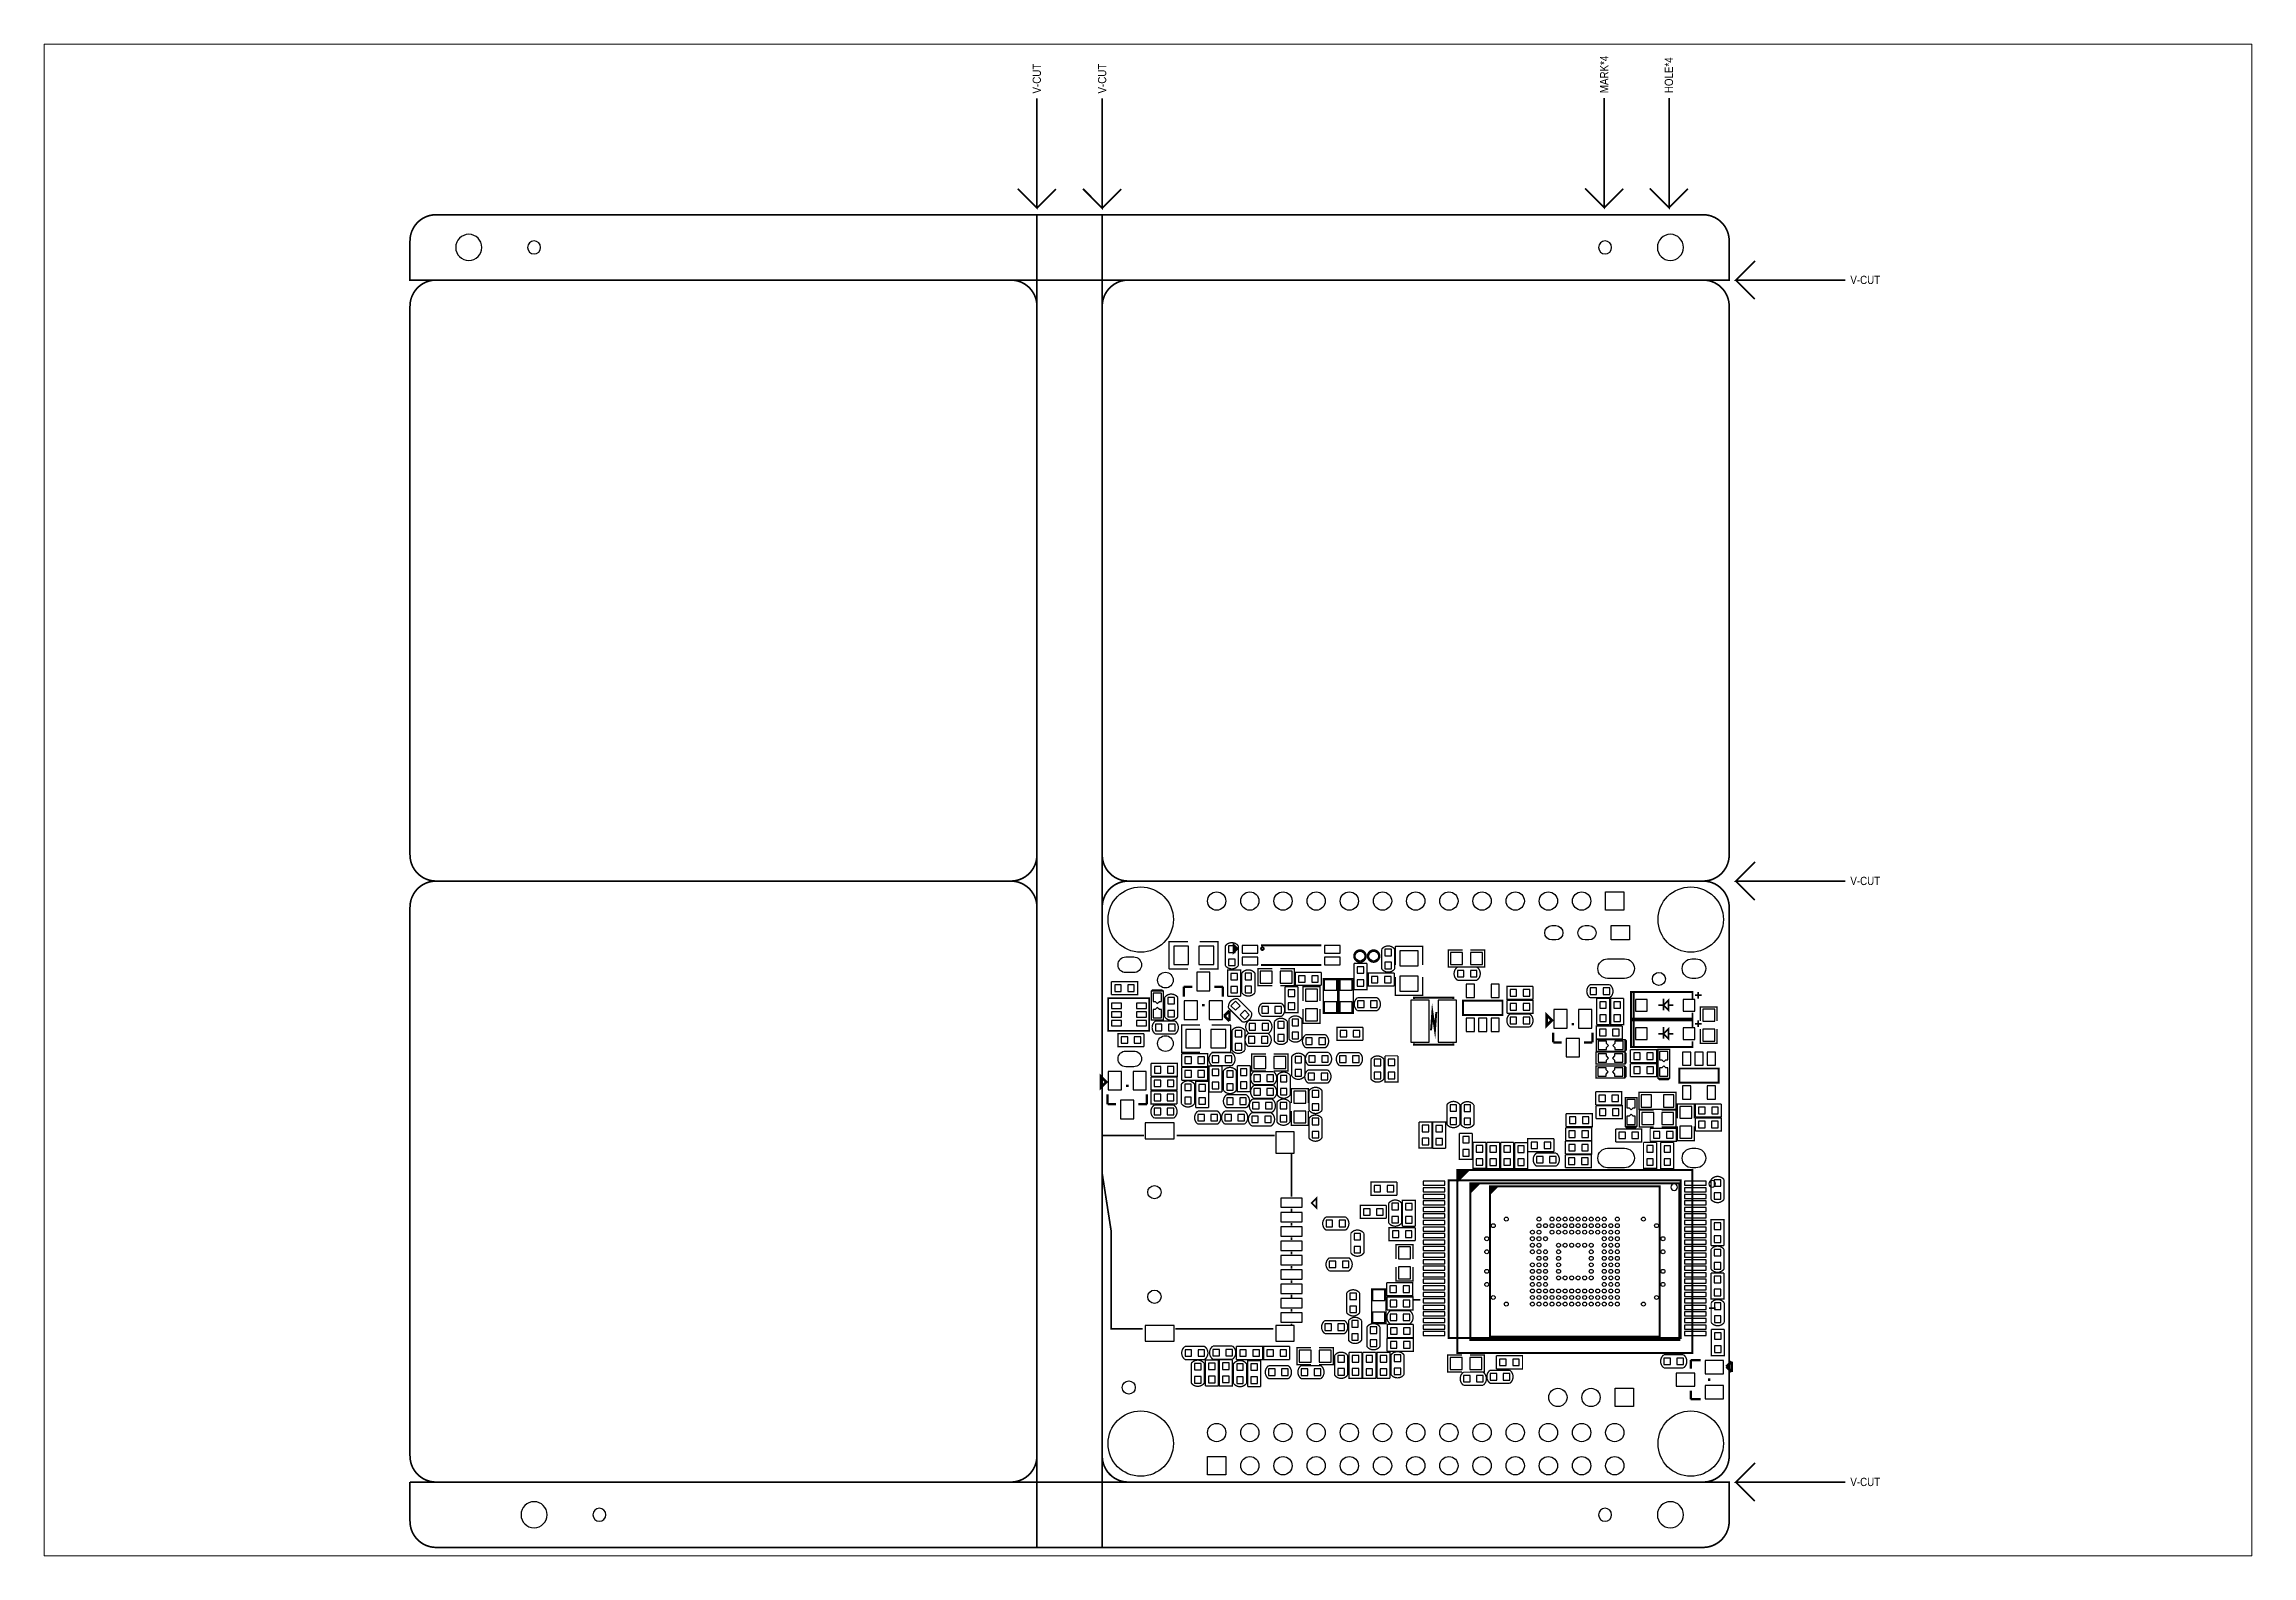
# Paper-space layout '布局1' of a CAD drawing. Extents: x 1.13 to 10.16, y 0.77 to 6.96.
# The model-space entities are those that its viewports show. They can reach past a viewport. Long polylines and large blocks are cut down to what shows.
import ezdxf

# ---------------------------------------------------------------- set-up
doc = ezdxf.new("R2010")
doc.units = 0
doc.header["$MEASUREMENT"] = 0
doc.layers.get('0').update_dxf_attribs({"linetype": 'CONTINUOUS'})
for name, color, linetype in [('BOTTOM', 5, 'CONTINUOUS'), ('OUTLINE', 254, 'CONTINUOUS'), ('SILKSCREEN_BOTTOM', 171, 'CONTINUOUS')]:
    doc.layers.add(name, color=color, linetype=linetype)

psp = doc.layouts.new('布局1')

msp = doc.modelspace()

# ---------------------------------------------------------------- texts
at = {"layer": 'OUTLINE', "width": 0.88}
for s, p in [('V-CUT', (1004.19, 4841.11)), ('V-CUT', (1201.04, 4841.11)), ('MARK*4', (2714.43, 4842.22)), ('HOLE*4', (2909.43, 4842.22))]:
    msp.add_text(s, height=25, rotation=90, dxfattribs=at).set_placement(p)
for p in [(3444, 4266.98), (3444, 2455.96), (3444, 644.94)]:
    msp.add_text('V-CUT', height=25, dxfattribs=at).set_placement(p)

# ---------------------------------------------------------------- linework, layer by layer
at = {"layer": 'BOTTOM'}
for points in [[(2761.439, 2435.287), (2761.439, 2380.169), (2706.321, 2380.169), (2706.321, 2435.287)], [(2777.811, 2333.7645), (2777.811, 2290.4575), (2722.693, 2290.4575), (2722.693, 2333.7645)], [(1404.5, 2216.5), (1449.5, 2216.5), (1449.5, 2271.5), (1404.5, 2271.5)], [(1480.5, 2216.5), (1525.5, 2216.5), (1525.5, 2271.5), (1480.5, 2271.5)], [(1589.4265, 2272.4275), (1569.7415, 2272.4275), (1569.7415, 2252.7425), (1589.4265, 2252.7425)], [(1610.73, 2274.184), (1610.73, 2250.566), (1657.97, 2250.566), (1657.97, 2274.184)], [(1858.77, 2274.184), (1858.77, 2250.566), (1906.01, 2250.566), (1906.01, 2274.184)], [(1589.4265, 2233.0675), (1569.7415, 2233.0675), (1569.7415, 2213.3825), (1589.4265, 2213.3825)], [(1610.73, 2238.744), (1610.73, 2215.126), (1657.97, 2215.126), (1657.97, 2238.744)], [(1665.402, 2160.581), (1701.402, 2160.581), (1701.402, 2196.581), (1665.402, 2196.581)], [(1725.402, 2160.581), (1761.402, 2160.581), (1761.402, 2196.581), (1725.402, 2196.581)], [(1858.77, 2238.744), (1858.77, 2215.126), (1906.01, 2215.126), (1906.01, 2238.744)], [(1977.2135, 2209.9105), (1957.5285, 2209.9105), (1957.5285, 2190.2255), (1977.2135, 2190.2255)], [(2041.1575, 2242.8375), (2060.8425, 2242.8375), (2060.8425, 2262.5225), (2041.1575, 2262.5225)], [(2041.1575, 2203.4775), (2060.8425, 2203.4775), (2060.8425, 2223.1625), (2041.1575, 2223.1625)], [(2086.5, 2257.5), (2086.5, 2212.5), (2141.5, 2212.5), (2141.5, 2257.5)], [(2239, 2217), (2275, 2217), (2275, 2253), (2239, 2253)], [(2279.163, 2179.157), (2279.163, 2198.842), (2259.478, 2198.842), (2259.478, 2179.157)], [(2318.523, 2179.157), (2318.523, 2198.842), (2298.838, 2198.842), (2298.838, 2179.157)], [(2299, 2217), (2335, 2217), (2335, 2253), (2299, 2253)], [(1226.5415, 2154.9545), (1226.5415, 2135.2695), (1246.2265, 2135.2695), (1246.2265, 2154.9545)], [(1265.9015, 2154.9545), (1265.9015, 2135.2695), (1285.5865, 2135.2695), (1285.5865, 2154.9545)], [(1342.5, 2105.5), (1348.74, 2105.5), (1348.74, 2105.476), (1355, 2099.216), (1361.26, 2105.476), (1361.26, 2105.5), (1367.5, 2105.5), (1367.5, 2130.5), (1342.5, 2130.5)], [(1513.782, 2137.33), (1513.782, 2193.33), (1473.782, 2193.33), (1473.782, 2137.33)], [(1576.7535, 2170.1585), (1596.4385, 2170.1585), (1596.4385, 2189.8435), (1576.7535, 2189.8435)], [(1576.7535, 2130.7985), (1596.4385, 2130.7985), (1596.4385, 2150.4835), (1576.7535, 2150.4835)], [(1619.5735, 2170.7835), (1639.2585, 2170.7835), (1639.2585, 2190.4685), (1619.5735, 2190.4685)], [(1619.5735, 2131.4235), (1639.2585, 2131.4235), (1639.2585, 2151.1085), (1619.5735, 2151.1085)], [(1769.4115, 2140.2205), (1749.7265, 2140.2205), (1749.7265, 2120.5355), (1769.4115, 2120.5355)], [(1800.681, 2163.202), (1800.681, 2182.887), (1780.996, 2182.887), (1780.996, 2163.202)], [(1837.551, 2106.515), (1837.551, 2142.515), (1801.551, 2142.515), (1801.551, 2106.515)], [(1840.041, 2163.202), (1840.041, 2182.887), (1820.356, 2182.887), (1820.356, 2163.202)], [(1895.795, 2170.536), (1858.393, 2170.536), (1858.393, 2139.04), (1895.795, 2139.04)], [(1942.795, 2170.536), (1905.393, 2170.536), (1905.393, 2139.04), (1942.795, 2139.04)], [(1977.2135, 2170.5505), (1957.5285, 2170.5505), (1957.5285, 2150.8655), (1977.2135, 2150.8655)], [(2020.163, 2161.157), (2020.163, 2180.842), (2000.478, 2180.842), (2000.478, 2161.157)], [(2059.523, 2161.157), (2059.523, 2180.842), (2039.838, 2180.842), (2039.838, 2161.157)], [(2086.5, 2181.5), (2086.5, 2136.5), (2141.5, 2136.5), (2141.5, 2181.5)], [(2286.098, 2117.181), (2311.098, 2117.181), (2311.098, 2157.181), (2286.098, 2157.181)], [(2360.902, 2117.181), (2385.902, 2117.181), (2385.902, 2157.181), (2360.902, 2157.181)], [(2438.163, 2121.157), (2438.163, 2140.842), (2418.478, 2140.842), (2418.478, 2121.157)], [(2477.523, 2121.157), (2477.523, 2140.842), (2457.838, 2140.842), (2457.838, 2121.157)], [(2679.289, 2126.212), (2679.289, 2145.897), (2659.604, 2145.897), (2659.604, 2126.212)], [(2718.649, 2126.212), (2718.649, 2145.897), (2698.964, 2145.897), (2698.964, 2126.212)], [(1247.382, 2099.945), (1217.382, 2099.945), (1217.382, 2083.945), (1247.382, 2083.945)], [(1247.382, 2073.945), (1217.382, 2073.945), (1217.382, 2057.945), (1247.382, 2057.945)], [(1322.185, 2099.945), (1292.185, 2099.945), (1292.185, 2083.945), (1322.185, 2083.945)], [(1322.185, 2073.945), (1292.185, 2073.945), (1292.185, 2057.945), (1322.185, 2057.945)], [(1367.5, 2080.5), (1361.26, 2080.5), (1361.26, 2080.524), (1355, 2086.784), (1348.74, 2080.524), (1348.74, 2080.5), (1342.5, 2080.5), (1342.5, 2055.5), (1367.5, 2055.5)], [(1387.1575, 2097.8375), (1406.8425, 2097.8375), (1406.8425, 2117.5225), (1387.1575, 2117.5225)], [(1387.1575, 2058.4775), (1406.8425, 2058.4775), (1406.8425, 2078.1625), (1387.1575, 2078.1625)], [(1476.38, 2050.708), (1476.38, 2106.708), (1436.38, 2106.708), (1436.38, 2050.708)], [(1551.184, 2050.708), (1551.184, 2106.708), (1511.184, 2106.708), (1511.184, 2050.708)], [(1590.566, 2078.5026), (1604.4854, 2092.422), (1590.566, 2106.3414), (1576.6466, 2092.422)], [(1618.398, 2050.6706), (1632.3174, 2064.59), (1618.398, 2078.5094), (1604.4786, 2064.59)], [(1670.0715, 2089.6915), (1670.0715, 2070.0065), (1689.7565, 2070.0065), (1689.7565, 2089.6915)], [(1709.4315, 2089.6915), (1709.4315, 2070.0065), (1729.1165, 2070.0065), (1729.1165, 2089.6915)], [(1769.4115, 2100.8605), (1749.7265, 2100.8605), (1749.7265, 2081.1755), (1769.4115, 2081.1755)], [(1837.551, 2046.515), (1837.551, 2082.515), (1801.551, 2082.515), (1801.551, 2046.515)], [(1895.795, 2103.606), (1858.393, 2103.606), (1858.393, 2072.11), (1895.795, 2072.11)], [(1942.795, 2103.606), (1905.393, 2103.606), (1905.393, 2072.11), (1942.795, 2072.11)], [(1958.4775, 2106.8425), (1958.4775, 2087.1575), (1978.1625, 2087.1575), (1978.1625, 2106.8425)], [(1997.8375, 2106.8425), (1997.8375, 2087.1575), (2017.5225, 2087.1575), (2017.5225, 2106.8425)], [(2119.152, 2109), (2119.152, 1983), (2174.25, 1983), (2174.25, 2109)], [(2201.75, 2109), (2201.75, 1983), (2256.848, 1983), (2256.848, 2109)], [(2418.4775, 2098.8425), (2418.4775, 2079.1575), (2438.1625, 2079.1575), (2438.1625, 2098.8425)], [(2457.8375, 2098.8425), (2457.8375, 2079.1575), (2477.5225, 2079.1575), (2477.5225, 2098.8425)], [(2550.055, 2080.584), (2550.055, 2024.584), (2590.055, 2024.584), (2590.055, 2080.584)], [(2624.859, 2080.584), (2624.859, 2024.584), (2664.859, 2024.584), (2664.859, 2080.584)], [(2688.7535, 2084.6225), (2708.4385, 2084.6225), (2708.4385, 2104.3075), (2688.7535, 2104.3075)], [(2688.7535, 2045.2625), (2708.4385, 2045.2625), (2708.4385, 2064.9475), (2688.7535, 2064.9475)], [(2751.2465, 2104.3265), (2731.5615, 2104.3265), (2731.5615, 2084.6415), (2751.2465, 2084.6415)], [(2751.2465, 2064.9665), (2731.5615, 2064.9665), (2731.5615, 2045.2815), (2751.2465, 2045.2815)], [(2796.173, 2076.416), (2831.173, 2076.416), (2831.173, 2111.416), (2796.173, 2111.416)], [(2940.173, 2076.416), (2975.173, 2076.416), (2975.173, 2111.416), (2940.173, 2111.416)], [(3035.02, 2045.915), (3035.02, 2081.915), (2999.02, 2081.915), (2999.02, 2045.915)], [(1247.382, 2047.945), (1217.382, 2047.945), (1217.382, 2031.945), (1247.382, 2031.945)], [(1265.839, 1979.045), (1265.839, 1998.73), (1246.154, 1998.73), (1246.154, 1979.045)], [(1305.199, 1979.045), (1305.199, 1998.73), (1285.514, 1998.73), (1285.514, 1979.045)], [(1322.185, 2047.945), (1292.185, 2047.945), (1292.185, 2031.945), (1322.185, 2031.945)], [(1369.071, 2016.819), (1369.071, 2036.504), (1349.386, 2036.504), (1349.386, 2016.819)], [(1408.431, 2016.819), (1408.431, 2036.504), (1388.746, 2036.504), (1388.746, 2016.819)], [(1485.58, 2020.852), (1440.58, 2020.852), (1440.58, 1965.852), (1485.58, 1965.852)], [(1561.58, 2020.852), (1516.58, 2020.852), (1516.58, 1965.852), (1561.58, 1965.852)], [(1609.3065, 2017.8575), (1589.6215, 2017.8575), (1589.6215, 1998.1725), (1609.3065, 1998.1725)], [(1629.4775, 1999.3425), (1629.4775, 1979.6575), (1649.1625, 1979.6575), (1649.1625, 1999.3425)], [(1631.4775, 2038.8425), (1631.4775, 2019.1575), (1651.1625, 2019.1575), (1651.1625, 2038.8425)], [(1668.8375, 1999.3425), (1668.8375, 1979.6575), (1688.5225, 1979.6575), (1688.5225, 1999.3425)], [(1670.8375, 2038.8425), (1670.8375, 2019.1575), (1690.5225, 2019.1575), (1690.5225, 2038.8425)], [(1737.4695, 2044.6105), (1717.7845, 2044.6105), (1717.7845, 2024.9255), (1737.4695, 2024.9255)], [(1737.4695, 2005.2505), (1717.7845, 2005.2505), (1717.7845, 1985.5655), (1737.4695, 1985.5655)], [(1781.0175, 2051.7325), (1761.3325, 2051.7325), (1761.3325, 2032.0475), (1781.0175, 2032.0475)], [(1781.0175, 2012.3725), (1761.3325, 2012.3725), (1761.3325, 1992.6875), (1781.0175, 1992.6875)], [(1926.163, 1998.157), (1926.163, 2017.842), (1906.478, 2017.842), (1906.478, 1998.157)], [(1965.523, 1998.157), (1965.523, 2017.842), (1945.838, 2017.842), (1945.838, 1998.157)], [(2286.098, 2014.819), (2311.098, 2014.819), (2311.098, 2054.819), (2286.098, 2054.819)], [(2323.5, 2014.819), (2348.5, 2014.819), (2348.5, 2054.819), (2323.5, 2054.819)], [(2360.902, 2014.819), (2385.902, 2014.819), (2385.902, 2054.819), (2360.902, 2054.819)], [(2418.4775, 2057.8425), (2418.4775, 2038.1575), (2438.1625, 2038.1575), (2438.1625, 2057.8425)], [(2457.8375, 2057.8425), (2457.8375, 2038.1575), (2477.5225, 2038.1575), (2477.5225, 2057.8425)], [(2707.787, 2001.753), (2707.787, 2021.438), (2688.102, 2021.438), (2688.102, 2001.753)], [(2747.147, 2001.753), (2747.147, 2021.438), (2727.462, 2021.438), (2727.462, 2001.753)], [(2796.173, 1990.416), (2831.173, 1990.416), (2831.173, 2025.416), (2796.173, 2025.416)], [(2940.173, 1990.416), (2975.173, 1990.416), (2975.173, 2025.416), (2940.173, 2025.416)], [(3035.02, 1985.915), (3035.02, 2021.915), (2999.02, 2021.915), (2999.02, 1985.915)], [(1438.1675, 1938.2425), (1438.1675, 1918.5575), (1457.8525, 1918.5575), (1457.8525, 1938.2425)], [(1477.5275, 1938.2425), (1477.5275, 1918.5575), (1497.2125, 1918.5575), (1497.2125, 1938.2425)], [(1520.3145, 1941.0855), (1520.3145, 1921.4005), (1539.9995, 1921.4005), (1539.9995, 1941.0855)], [(1559.6745, 1941.0855), (1559.6745, 1921.4005), (1579.3595, 1921.4005), (1579.3595, 1941.0855)], [(1609.3065, 1978.4975), (1589.6215, 1978.4975), (1589.6215, 1958.8125), (1609.3065, 1958.8125)], [(1646.134, 1903.435), (1682.134, 1903.435), (1682.134, 1939.435), (1646.134, 1939.435)], [(1706.134, 1903.435), (1742.134, 1903.435), (1742.134, 1939.435), (1706.134, 1939.435)], [(1789.8425, 1939.5225), (1770.1575, 1939.5225), (1770.1575, 1919.8375), (1789.8425, 1919.8375)], [(1822.163, 1975.657), (1822.163, 1995.342), (1802.478, 1995.342), (1802.478, 1975.657)], [(1831.132, 1922.176), (1831.132, 1941.861), (1811.447, 1941.861), (1811.447, 1922.176)], [(1861.523, 1975.657), (1861.523, 1995.342), (1841.838, 1995.342), (1841.838, 1975.657)], [(1870.492, 1922.176), (1870.492, 1941.861), (1850.807, 1941.861), (1850.807, 1922.176)], [(1924.163, 1921.657), (1924.163, 1941.342), (1904.478, 1941.342), (1904.478, 1921.657)], [(1963.523, 1921.657), (1963.523, 1941.342), (1943.838, 1941.342), (1943.838, 1921.657)], [(2028.3425, 1931.0225), (2008.6575, 1931.0225), (2008.6575, 1911.3375), (2028.3425, 1911.3375)], [(2070.8425, 1931.5225), (2051.1575, 1931.5225), (2051.1575, 1911.8375), (2070.8425, 1911.8375)], [(2587.457, 1993.962), (2587.457, 1937.962), (2627.457, 1937.962), (2627.457, 1993.962)], [(2708.471, 1922.196), (2708.471, 1928.436), (2708.495, 1928.436), (2714.755, 1934.696), (2708.495, 1940.956), (2708.471, 1940.956), (2708.471, 1947.196), (2683.471, 1947.196), (2683.471, 1922.196)], [(2709.015, 1960.196), (2709.015, 1966.436), (2709.039, 1966.436), (2715.299, 1972.696), (2709.039, 1978.956), (2709.015, 1978.956), (2709.015, 1985.196), (2684.015, 1985.196), (2684.015, 1960.196)], [(2733.471, 1947.196), (2733.471, 1940.956), (2733.447, 1940.956), (2727.187, 1934.696), (2733.447, 1928.436), (2733.471, 1928.436), (2733.471, 1922.196), (2758.471, 1922.196), (2758.471, 1947.196)], [(2734.015, 1985.196), (2734.015, 1978.956), (2733.991, 1978.956), (2727.731, 1972.696), (2733.991, 1966.436), (2734.015, 1966.436), (2734.015, 1960.196), (2759.015, 1960.196), (2759.015, 1985.196)], [(2791.0585, 1950.2465), (2791.0585, 1930.5615), (2810.7435, 1930.5615), (2810.7435, 1950.2465)], [(2830.4185, 1950.2465), (2830.4185, 1930.5615), (2850.1035, 1930.5615), (2850.1035, 1950.2465)], [(2869.196, 1929.757), (2875.436, 1929.757), (2875.436, 1929.733), (2881.696, 1923.473), (2887.956, 1929.733), (2887.956, 1929.757), (2894.196, 1929.757), (2894.196, 1954.757), (2869.196, 1954.757)], [(2962.984, 1952.854), (2937.984, 1952.854), (2937.984, 1912.854), (2962.984, 1912.854)], [(3000.386, 1952.854), (2975.386, 1952.854), (2975.386, 1912.854), (3000.386, 1912.854)], [(3037.788, 1952.854), (3012.788, 1952.854), (3012.788, 1912.854), (3037.788, 1912.854)], [(1206.968, 1894.58), (1206.968, 1838.58), (1246.968, 1838.58), (1246.968, 1894.58)], [(1281.772, 1894.58), (1281.772, 1838.58), (1321.772, 1838.58), (1321.772, 1894.58)], [(1345.8835, 1868.2425), (1345.8835, 1848.5575), (1365.5685, 1848.5575), (1365.5685, 1868.2425)], [(1346.1435, 1909.2425), (1346.1435, 1889.5575), (1365.8285, 1889.5575), (1365.8285, 1909.2425)], [(1385.2435, 1868.2425), (1385.2435, 1848.5575), (1404.9285, 1848.5575), (1404.9285, 1868.2425)], [(1385.5035, 1909.2425), (1385.5035, 1889.5575), (1405.1885, 1889.5575), (1405.1885, 1909.2425)], [(1437.9075, 1897.2425), (1437.9075, 1877.5575), (1457.5925, 1877.5575), (1457.5925, 1897.2425)], [(1477.2675, 1897.2425), (1477.2675, 1877.5575), (1496.9525, 1877.5575), (1496.9525, 1897.2425)], [(1520.6925, 1881.6335), (1540.3775, 1881.6335), (1540.3775, 1901.3185), (1520.6925, 1901.3185)], [(1564.1575, 1876.8375), (1583.8425, 1876.8375), (1583.8425, 1896.5225), (1564.1575, 1896.5225)], [(1625.2655, 1902.2415), (1605.5805, 1902.2415), (1605.5805, 1882.5565), (1625.2655, 1882.5565)], [(1665.73, 1864.41), (1665.73, 1884.095), (1646.045, 1884.095), (1646.045, 1864.41)], [(1705.09, 1864.41), (1705.09, 1884.095), (1685.405, 1884.095), (1685.405, 1864.41)], [(1745.8425, 1882.5225), (1726.1575, 1882.5225), (1726.1575, 1862.8375), (1745.8425, 1862.8375)], [(1789.8425, 1900.1625), (1770.1575, 1900.1625), (1770.1575, 1880.4775), (1789.8425, 1880.4775)], [(1829.163, 1869.157), (1829.163, 1888.842), (1809.478, 1888.842), (1809.478, 1869.157)], [(1868.523, 1869.157), (1868.523, 1888.842), (1848.838, 1888.842), (1848.838, 1869.157)], [(2028.3425, 1891.6625), (2008.6575, 1891.6625), (2008.6575, 1871.9775), (2028.3425, 1871.9775)], [(2070.8425, 1892.1625), (2051.1575, 1892.1625), (2051.1575, 1872.4775), (2070.8425, 1872.4775)], [(2707.959, 1880.196), (2707.959, 1886.436), (2707.983, 1886.436), (2714.243, 1892.696), (2707.983, 1898.956), (2707.959, 1898.956), (2707.959, 1905.196), (2682.959, 1905.196), (2682.959, 1880.196)], [(2732.959, 1905.196), (2732.959, 1898.956), (2732.935, 1898.956), (2726.675, 1892.696), (2732.935, 1886.436), (2732.959, 1886.436), (2732.959, 1880.196), (2757.959, 1880.196), (2757.959, 1905.196)], [(2791.1135, 1908.2465), (2791.1135, 1888.5615), (2810.7985, 1888.5615), (2810.7985, 1908.2465)], [(2830.4735, 1908.2465), (2830.4735, 1888.5615), (2850.1585, 1888.5615), (2850.1585, 1908.2465)], [(2894.196, 1904.757), (2887.956, 1904.757), (2887.956, 1904.781), (2881.696, 1911.041), (2875.436, 1904.781), (2875.436, 1904.757), (2869.196, 1904.757), (2869.196, 1879.757), (2894.196, 1879.757)], [(1244.37, 1807.958), (1244.37, 1751.958), (1284.37, 1751.958), (1284.37, 1807.958)], [(1365.237, 1805.757), (1365.237, 1825.442), (1345.552, 1825.442), (1345.552, 1805.757)], [(1404.597, 1805.757), (1404.597, 1825.442), (1384.912, 1825.442), (1384.912, 1805.757)], [(1437.5775, 1836.5295), (1457.2625, 1836.5295), (1457.2625, 1856.2145), (1437.5775, 1856.2145)], [(1437.5775, 1797.1695), (1457.2625, 1797.1695), (1457.2625, 1816.8545), (1437.5775, 1816.8545)], [(1480.1575, 1834.8375), (1499.8425, 1834.8375), (1499.8425, 1854.5225), (1480.1575, 1854.5225)], [(1480.1575, 1795.4775), (1499.8425, 1795.4775), (1499.8425, 1815.1625), (1480.1575, 1815.1625)], [(1520.6925, 1842.2735), (1540.3775, 1842.2735), (1540.3775, 1861.9585), (1520.6925, 1861.9585)], [(1564.1225, 1814.4695), (1564.1225, 1794.7845), (1583.8075, 1794.7845), (1583.8075, 1814.4695)], [(1564.1575, 1837.4775), (1583.8425, 1837.4775), (1583.8425, 1857.1625), (1564.1575, 1857.1625)], [(1603.4825, 1814.4695), (1603.4825, 1794.7845), (1623.1675, 1794.7845), (1623.1675, 1814.4695)], [(1625.2655, 1862.8815), (1605.5805, 1862.8815), (1605.5805, 1843.1965), (1625.2655, 1843.1965)], [(1661.811, 1781.379), (1661.811, 1801.064), (1642.126, 1801.064), (1642.126, 1781.379)], [(1665.841, 1822.864), (1665.841, 1842.549), (1646.156, 1842.549), (1646.156, 1822.864)], [(1701.171, 1781.379), (1701.171, 1801.064), (1681.486, 1801.064), (1681.486, 1781.379)], [(1705.201, 1822.864), (1705.201, 1842.549), (1685.516, 1842.549), (1685.516, 1822.864)], [(1725.2585, 1781.4525), (1744.9435, 1781.4525), (1744.9435, 1801.1375), (1725.2585, 1801.1375)], [(1745.8425, 1843.1625), (1726.1575, 1843.1625), (1726.1575, 1823.4775), (1745.8425, 1823.4775)], [(1766.95, 1835.038), (1766.95, 1799.038), (1802.95, 1799.038), (1802.95, 1835.038)], [(1841.8425, 1836.5225), (1822.1575, 1836.5225), (1822.1575, 1816.8375), (1841.8425, 1816.8375)], [(1841.8425, 1797.1625), (1822.1575, 1797.1625), (1822.1575, 1777.4775), (1841.8425, 1777.4775)], [(2685.7745, 1823.2465), (2685.7745, 1803.5615), (2705.4595, 1803.5615), (2705.4595, 1823.2465)], [(2725.1345, 1823.2465), (2725.1345, 1803.5615), (2744.8195, 1803.5615), (2744.8195, 1823.2465)], [(2770.696, 1784.713), (2776.936, 1784.713), (2776.936, 1784.689), (2783.196, 1778.429), (2789.456, 1784.689), (2789.456, 1784.713), (2795.696, 1784.713), (2795.696, 1809.713), (2770.696, 1809.713)], [(2813.423, 1824.147), (2813.423, 1786.745), (2844.919, 1786.745), (2844.919, 1824.147)], [(2880.353, 1824.147), (2880.353, 1786.745), (2911.849, 1786.745), (2911.849, 1824.147)], [(2962.984, 1850.492), (2937.984, 1850.492), (2937.984, 1810.492), (2962.984, 1810.492)], [(3037.788, 1850.492), (3012.788, 1850.492), (3012.788, 1810.492), (3037.788, 1810.492)], [(1318.087, 1691.468), (1406.087, 1691.468), (1406.087, 1739.468), (1318.087, 1739.468)], [(1365.243, 1763.577), (1365.243, 1783.262), (1345.558, 1783.262), (1345.558, 1763.577)], [(1404.603, 1763.577), (1404.603, 1783.262), (1384.918, 1783.262), (1384.918, 1763.577)], [(1497.083, 1745.349), (1497.083, 1765.034), (1477.398, 1765.034), (1477.398, 1745.349)], [(1536.443, 1745.349), (1536.443, 1765.034), (1516.758, 1765.034), (1516.758, 1745.349)], [(1558.6285, 1765.0345), (1558.6285, 1745.3495), (1578.3135, 1745.3495), (1578.3135, 1765.0345)], [(1597.9885, 1765.0345), (1597.9885, 1745.3495), (1617.6735, 1745.3495), (1617.6735, 1765.0345)], [(1659.163, 1740.157), (1659.163, 1759.842), (1639.478, 1759.842), (1639.478, 1740.157)], [(1698.523, 1740.157), (1698.523, 1759.842), (1678.838, 1759.842), (1678.838, 1740.157)], [(1725.2585, 1742.0925), (1744.9435, 1742.0925), (1744.9435, 1761.7775), (1725.2585, 1761.7775)], [(1766.95, 1775.038), (1766.95, 1739.038), (1802.95, 1739.038), (1802.95, 1775.038)], [(1821.6935, 1733.4145), (1841.3785, 1733.4145), (1841.3785, 1753.0995), (1821.6935, 1753.0995)], [(2173.0265, 1732.4225), (2153.3415, 1732.4225), (2153.3415, 1712.7375), (2173.0265, 1712.7375)], [(2194.7535, 1712.2535), (2214.4385, 1712.2535), (2214.4385, 1731.9385), (2194.7535, 1731.9385)], [(2257.2875, 1793.9875), (2237.6025, 1793.9875), (2237.6025, 1774.3025), (2257.2875, 1774.3025)], [(2257.2875, 1754.6275), (2237.6025, 1754.6275), (2237.6025, 1734.9425), (2257.2875, 1734.9425)], [(2299.4265, 1793.3565), (2279.7415, 1793.3565), (2279.7415, 1773.6715), (2299.4265, 1773.6715)], [(2299.4265, 1753.9965), (2279.7415, 1753.9965), (2279.7415, 1734.3115), (2299.4265, 1734.3115)], [(2597.0615, 1757.6465), (2597.0615, 1737.9615), (2616.7465, 1737.9615), (2616.7465, 1757.6465)], [(2636.4215, 1757.6465), (2636.4215, 1737.9615), (2656.1065, 1737.9615), (2656.1065, 1757.6465)], [(2687.5145, 1781.2465), (2687.5145, 1761.5615), (2707.1995, 1761.5615), (2707.1995, 1781.2465)], [(2726.8745, 1781.2465), (2726.8745, 1761.5615), (2746.5595, 1761.5615), (2746.5595, 1781.2465)], [(2795.696, 1759.713), (2789.456, 1759.713), (2789.456, 1759.737), (2783.196, 1765.997), (2776.936, 1759.737), (2776.936, 1759.713), (2770.696, 1759.713), (2770.696, 1734.713), (2795.696, 1734.713)], [(2851.364, 1770.15), (2815.364, 1770.15), (2815.364, 1734.15), (2851.364, 1734.15)], [(2911.364, 1770.15), (2875.364, 1770.15), (2875.364, 1734.15), (2911.364, 1734.15)], [(2929.98, 1789.085), (2929.98, 1753.085), (2965.98, 1753.085), (2965.98, 1789.085)], [(2986.3475, 1744.1075), (2986.3475, 1724.4225), (3006.0325, 1724.4225), (3006.0325, 1744.1075)], [(3006.346, 1766.892), (3006.346, 1786.577), (2986.661, 1786.577), (2986.661, 1766.892)], [(3025.7075, 1744.1075), (3025.7075, 1724.4225), (3045.3925, 1724.4225), (3045.3925, 1744.1075)], [(3045.706, 1766.892), (3045.706, 1786.577), (3026.021, 1786.577), (3026.021, 1766.892)], [(1712.489, 1648.071), (1767.489, 1648.071), (1767.489, 1712.071), (1712.489, 1712.071)], [(1821.6935, 1694.0545), (1841.3785, 1694.0545), (1841.3785, 1713.7395), (1821.6935, 1713.7395)], [(2173.0265, 1693.0625), (2153.3415, 1693.0625), (2153.3415, 1673.3775), (2173.0265, 1673.3775)], [(2194.7535, 1672.8935), (2214.4385, 1672.8935), (2214.4385, 1692.5785), (2194.7535, 1692.5785)], [(2295.1075, 1698.4725), (2275.4225, 1698.4725), (2275.4225, 1678.7875), (2295.1075, 1678.7875)], [(2336.2465, 1670.8465), (2316.5615, 1670.8465), (2316.5615, 1651.1615), (2336.2465, 1651.1615)], [(2377.2465, 1670.4065), (2357.5615, 1670.4065), (2357.5615, 1650.7215), (2377.2465, 1650.7215)], [(2419.2465, 1670.5865), (2399.5615, 1670.5865), (2399.5615, 1650.9015), (2419.2465, 1650.9015)], [(2461.2465, 1670.0665), (2441.5615, 1670.0665), (2441.5615, 1650.3815), (2461.2465, 1650.3815)], [(2501.323, 1661.973), (2501.323, 1681.658), (2481.638, 1681.658), (2481.638, 1661.973)], [(2540.683, 1661.973), (2540.683, 1681.658), (2520.998, 1681.658), (2520.998, 1661.973)], [(2594.9515, 1674.6345), (2594.9515, 1654.9495), (2614.6365, 1654.9495), (2614.6365, 1674.6345)], [(2595.2845, 1714.9765), (2595.2845, 1695.2915), (2614.9695, 1695.2915), (2614.9695, 1714.9765)], [(2634.3115, 1674.6345), (2634.3115, 1654.9495), (2653.9965, 1654.9495), (2653.9965, 1674.6345)], [(2634.6445, 1714.9765), (2634.6445, 1695.2915), (2654.3295, 1695.2915), (2654.3295, 1714.9765)], [(2746.1175, 1711.5265), (2746.1175, 1691.8415), (2765.8025, 1691.8415), (2765.8025, 1711.5265)], [(2785.4775, 1711.5265), (2785.4775, 1691.8415), (2805.1625, 1691.8415), (2805.1625, 1711.5265)], [(2850.0265, 1670.8625), (2830.3415, 1670.8625), (2830.3415, 1651.1775), (2850.0265, 1651.1775)], [(2850.4375, 1713.0265), (2850.4375, 1693.3415), (2870.1225, 1693.3415), (2870.1225, 1713.0265)], [(2902.0265, 1670.5225), (2882.3415, 1670.5225), (2882.3415, 1650.8375), (2902.0265, 1650.8375)], [(2889.7975, 1713.0265), (2889.7975, 1693.3415), (2909.4825, 1693.3415), (2909.4825, 1713.0265)], [(2929.98, 1729.085), (2929.98, 1693.085), (2965.98, 1693.085), (2965.98, 1729.085)], [(2295.1075, 1659.1125), (2275.4225, 1659.1125), (2275.4225, 1639.4275), (2295.1075, 1639.4275)], [(2336.2465, 1631.4865), (2316.5615, 1631.4865), (2316.5615, 1611.8015), (2336.2465, 1611.8015)], [(2377.2465, 1631.0465), (2357.5615, 1631.0465), (2357.5615, 1611.3615), (2377.2465, 1611.3615)], [(2419.2465, 1631.2265), (2399.5615, 1631.2265), (2399.5615, 1611.5415), (2419.2465, 1611.5415)], [(2461.2465, 1630.7065), (2441.5615, 1630.7065), (2441.5615, 1611.0215), (2461.2465, 1611.0215)], [(2517.633, 1618.793), (2517.633, 1638.478), (2497.948, 1638.478), (2497.948, 1618.793)], [(2556.993, 1618.793), (2556.993, 1638.478), (2537.308, 1638.478), (2537.308, 1618.793)], [(2594.3215, 1633.9545), (2594.3215, 1614.2695), (2614.0065, 1614.2695), (2614.0065, 1633.9545)], [(2633.6815, 1633.9545), (2633.6815, 1614.2695), (2653.3665, 1614.2695), (2653.3665, 1633.9545)], [(2850.0265, 1631.5025), (2830.3415, 1631.5025), (2830.3415, 1611.8175), (2850.0265, 1611.8175)], [(2902.0265, 1631.1625), (2882.3415, 1631.1625), (2882.3415, 1611.4775), (2902.0265, 1611.4775)], [(2028.163, 1531.191), (2028.163, 1550.876), (2008.478, 1550.876), (2008.478, 1531.191)], [(2067.523, 1531.191), (2067.523, 1550.876), (2047.838, 1550.876), (2047.838, 1531.191)], [(2221.6, 1551.322), (2221.6, 1563.322), (2156.6, 1563.322), (2156.6, 1551.322)], [(2221.6, 1531.629), (2221.6, 1543.629), (2156.6, 1543.629), (2156.6, 1531.629)], [(3009.002, 1551.322), (3009.002, 1563.322), (2944.002, 1563.322), (2944.002, 1551.322)], [(3009.002, 1531.629), (3009.002, 1543.629), (2944.002, 1543.629), (2944.002, 1531.629)], [(3033.7935, 1548.3675), (3053.4785, 1548.3675), (3053.4785, 1568.0525), (3033.7935, 1568.0525)], [(1727.69, 1484.968), (1791.69, 1484.968), (1791.69, 1512.968), (1727.69, 1512.968)], [(1727.69, 1441.669), (1791.69, 1441.669), (1791.69, 1469.669), (1727.69, 1469.669)], [(1996.197, 1461.157), (1996.197, 1480.842), (1976.512, 1480.842), (1976.512, 1461.157)], [(2035.557, 1461.157), (2035.557, 1480.842), (2015.872, 1480.842), (2015.872, 1461.157)], [(2062.1995, 1477.3025), (2081.8845, 1477.3025), (2081.8845, 1496.9875), (2062.1995, 1496.9875)], [(2103.1915, 1476.8375), (2122.8765, 1476.8375), (2122.8765, 1496.5225), (2103.1915, 1496.5225)], [(2221.6, 1511.952), (2221.6, 1523.952), (2156.6, 1523.952), (2156.6, 1511.952)], [(2221.6, 1492.259), (2221.6, 1504.259), (2156.6, 1504.259), (2156.6, 1492.259)], [(2221.6, 1472.582), (2221.6, 1484.582), (2156.6, 1484.582), (2156.6, 1472.582)], [(2221.6, 1452.889), (2221.6, 1464.889), (2156.6, 1464.889), (2156.6, 1452.889)], [(3009.002, 1511.952), (3009.002, 1523.952), (2944.002, 1523.952), (2944.002, 1511.952)], [(3009.002, 1492.259), (3009.002, 1504.259), (2944.002, 1504.259), (2944.002, 1492.259)], [(3009.002, 1472.582), (3009.002, 1484.582), (2944.002, 1484.582), (2944.002, 1472.582)], [(3009.002, 1452.889), (3009.002, 1464.889), (2944.002, 1464.889), (2944.002, 1452.889)], [(3033.7935, 1509.0075), (3053.4785, 1509.0075), (3053.4785, 1528.6925), (3033.7935, 1528.6925)], [(1727.69, 1398.37), (1791.69, 1398.37), (1791.69, 1426.37), (1727.69, 1426.37)], [(1883.163, 1426.157), (1883.163, 1445.842), (1863.478, 1445.842), (1863.478, 1426.157)], [(1922.523, 1426.157), (1922.523, 1445.842), (1902.838, 1445.842), (1902.838, 1426.157)], [(1948.1575, 1386.8375), (1967.8425, 1386.8375), (1967.8425, 1406.5225), (1948.1575, 1406.5225)], [(2062.1995, 1437.9425), (2081.8845, 1437.9425), (2081.8845, 1457.6275), (2062.1995, 1457.6275)], [(2083.129, 1394.157), (2083.129, 1413.842), (2063.444, 1413.842), (2063.444, 1394.157)], [(2122.489, 1394.157), (2122.489, 1413.842), (2102.804, 1413.842), (2102.804, 1394.157)], [(2103.1915, 1437.4775), (2122.8765, 1437.4775), (2122.8765, 1457.1625), (2103.1915, 1457.1625)], [(2221.6, 1433.212), (2221.6, 1445.212), (2156.6, 1445.212), (2156.6, 1433.212)], [(2221.6, 1413.519), (2221.6, 1425.519), (2156.6, 1425.519), (2156.6, 1413.519)], [(2221.6, 1393.842), (2221.6, 1405.842), (2156.6, 1405.842), (2156.6, 1393.842)], [(3009.002, 1433.212), (3009.002, 1445.212), (2944.002, 1445.212), (2944.002, 1433.212)], [(3009.002, 1413.519), (3009.002, 1425.519), (2944.002, 1425.519), (2944.002, 1413.519)], [(3009.002, 1393.842), (3009.002, 1405.842), (2944.002, 1405.842), (2944.002, 1393.842)], [(3033.9735, 1418.2375), (3053.6585, 1418.2375), (3053.6585, 1437.9225), (3033.9735, 1437.9225)], [(3033.9735, 1378.8775), (3053.6585, 1378.8775), (3053.6585, 1398.5625), (3033.9735, 1398.5625)], [(1727.69, 1355.071), (1791.69, 1355.071), (1791.69, 1383.071), (1727.69, 1383.071)], [(1727.69, 1311.669), (1791.69, 1311.669), (1791.69, 1339.669), (1727.69, 1339.669)], [(1948.1575, 1347.4775), (1967.8425, 1347.4775), (1967.8425, 1367.1625), (1948.1575, 1367.1625)], [(2117.901, 1329.416), (2117.901, 1365.416), (2081.901, 1365.416), (2081.901, 1329.416)], [(2221.6, 1374.149), (2221.6, 1386.149), (2156.6, 1386.149), (2156.6, 1374.149)], [(2221.6, 1354.471), (2221.6, 1366.471), (2156.6, 1366.471), (2156.6, 1354.471)], [(2221.6, 1334.779), (2221.6, 1346.779), (2156.6, 1346.779), (2156.6, 1334.779)], [(3009.002, 1374.149), (3009.002, 1386.149), (2944.002, 1386.149), (2944.002, 1374.149)], [(3009.002, 1354.471), (3009.002, 1366.471), (2944.002, 1366.471), (2944.002, 1354.471)], [(3009.002, 1334.779), (3009.002, 1346.779), (2944.002, 1346.779), (2944.002, 1334.779)], [(3033.7935, 1338.3675), (3053.4785, 1338.3675), (3053.4785, 1358.0525), (3033.7935, 1358.0525)], [(1727.69, 1268.37), (1791.69, 1268.37), (1791.69, 1296.37), (1727.69, 1296.37)], [(1893.163, 1303.157), (1893.163, 1322.842), (1873.478, 1322.842), (1873.478, 1303.157)], [(1932.523, 1303.157), (1932.523, 1322.842), (1912.838, 1322.842), (1912.838, 1303.157)], [(2117.901, 1269.416), (2117.901, 1305.416), (2081.901, 1305.416), (2081.901, 1269.416)], [(2221.6, 1315.101), (2221.6, 1327.101), (2156.6, 1327.101), (2156.6, 1315.101)], [(2221.6, 1295.409), (2221.6, 1307.409), (2156.6, 1307.409), (2156.6, 1295.409)], [(2221.6, 1275.731), (2221.6, 1287.731), (2156.6, 1287.731), (2156.6, 1275.731)], [(2221.6, 1256.038), (2221.6, 1268.038), (2156.6, 1268.038), (2156.6, 1256.038)], [(3009.002, 1315.101), (3009.002, 1327.101), (2944.002, 1327.101), (2944.002, 1315.101)], [(3009.002, 1295.409), (3009.002, 1307.409), (2944.002, 1307.409), (2944.002, 1295.409)], [(3009.002, 1275.731), (3009.002, 1287.731), (2944.002, 1287.731), (2944.002, 1275.731)], [(3009.002, 1256.038), (3009.002, 1268.038), (2944.002, 1268.038), (2944.002, 1256.038)], [(3033.7935, 1299.0075), (3053.4785, 1299.0075), (3053.4785, 1318.6925), (3033.7935, 1318.6925)], [(3053.5265, 1277.1425), (3033.8415, 1277.1425), (3033.8415, 1257.4575), (3053.5265, 1257.4575)], [(1727.69, 1225.071), (1791.69, 1225.071), (1791.69, 1253.071), (1727.69, 1253.071)], [(1727.69, 1181.772), (1791.69, 1181.772), (1791.69, 1209.772), (1727.69, 1209.772)], [(1955.1565, 1226.5225), (1935.4715, 1226.5225), (1935.4715, 1206.8375), (1955.1565, 1206.8375)], [(2003.9, 1204.606), (2041.302, 1204.606), (2041.302, 1236.102), (2003.9, 1236.102)], [(2056.2175, 1248.0265), (2056.2175, 1228.3415), (2075.9025, 1228.3415), (2075.9025, 1248.0265)], [(2056.9575, 1205.0265), (2056.9575, 1185.3415), (2076.6425, 1185.3415), (2076.6425, 1205.0265)], [(2095.5775, 1248.0265), (2095.5775, 1228.3415), (2115.2625, 1228.3415), (2115.2625, 1248.0265)], [(2096.3175, 1205.0265), (2096.3175, 1185.3415), (2116.0025, 1185.3415), (2116.0025, 1205.0265)], [(2221.6, 1236.361), (2221.6, 1248.361), (2156.6, 1248.361), (2156.6, 1236.361)], [(2221.6, 1216.668), (2221.6, 1228.668), (2156.6, 1228.668), (2156.6, 1216.668)], [(2221.6, 1196.991), (2221.6, 1208.991), (2156.6, 1208.991), (2156.6, 1196.991)], [(3009.002, 1236.361), (3009.002, 1248.361), (2944.002, 1248.361), (2944.002, 1236.361)], [(3009.002, 1216.668), (3009.002, 1228.668), (2944.002, 1228.668), (2944.002, 1216.668)], [(3009.002, 1196.991), (3009.002, 1208.991), (2944.002, 1208.991), (2944.002, 1196.991)], [(3053.5265, 1237.7825), (3033.8415, 1237.7825), (3033.8415, 1218.0975), (3053.5265, 1218.0975)], [(1727.69, 1138.468), (1791.69, 1138.468), (1791.69, 1166.468), (1727.69, 1166.468)], [(1879.87, 1114.22), (1879.87, 1133.905), (1860.185, 1133.905), (1860.185, 1114.22)], [(1919.23, 1114.22), (1919.23, 1133.905), (1899.545, 1133.905), (1899.545, 1114.22)], [(1955.1565, 1187.1625), (1935.4715, 1187.1625), (1935.4715, 1167.4775), (1955.1565, 1167.4775)], [(1941.1575, 1123.8375), (1960.8425, 1123.8375), (1960.8425, 1143.5225), (1941.1575, 1143.5225)], [(2003.9, 1137.676), (2041.302, 1137.676), (2041.302, 1169.172), (2003.9, 1169.172)], [(2057.0075, 1163.2065), (2057.0075, 1143.5215), (2076.6925, 1143.5215), (2076.6925, 1163.2065)], [(2096.3675, 1163.2065), (2096.3675, 1143.5215), (2116.0525, 1143.5215), (2116.0525, 1163.2065)], [(2221.6, 1177.298), (2221.6, 1189.298), (2156.6, 1189.298), (2156.6, 1177.298)], [(2221.6, 1157.621), (2221.6, 1169.621), (2156.6, 1169.621), (2156.6, 1157.621)], [(2221.6, 1137.928), (2221.6, 1149.928), (2156.6, 1149.928), (2156.6, 1137.928)], [(3009.002, 1177.298), (3009.002, 1189.298), (2944.002, 1189.298), (2944.002, 1177.298)], [(3009.002, 1157.621), (3009.002, 1169.621), (2944.002, 1169.621), (2944.002, 1157.621)], [(3009.002, 1137.928), (3009.002, 1149.928), (2944.002, 1149.928), (2944.002, 1137.928)], [(3034.2935, 1177.3675), (3053.9785, 1177.3675), (3053.9785, 1197.0525), (3034.2935, 1197.0525)], [(3034.2935, 1138.0075), (3053.9785, 1138.0075), (3053.9785, 1157.6925), (3034.2935, 1157.6925)], [(1318.087, 1081.272), (1406.087, 1081.272), (1406.087, 1129.272), (1318.087, 1129.272)], [(1711.989, 1081.272), (1767.989, 1081.272), (1767.989, 1129.272), (1711.989, 1129.272)], [(1941.1575, 1084.4775), (1960.8425, 1084.4775), (1960.8425, 1104.1625), (1941.1575, 1104.1625)], [(1996.6575, 1104.8375), (2016.3425, 1104.8375), (2016.3425, 1124.5225), (1996.6575, 1124.5225)], [(1996.6575, 1065.4775), (2016.3425, 1065.4775), (2016.3425, 1085.1625), (1996.6575, 1085.1625)], [(2057.6335, 1080.2465), (2057.6335, 1060.5615), (2077.3185, 1060.5615), (2077.3185, 1080.2465)], [(2077.485, 1102.305), (2077.485, 1121.99), (2057.8, 1121.99), (2057.8, 1102.305)], [(2096.9935, 1080.2465), (2096.9935, 1060.5615), (2116.6785, 1060.5615), (2116.6785, 1080.2465)], [(2116.845, 1102.305), (2116.845, 1121.99), (2097.16, 1121.99), (2097.16, 1102.305)], [(2221.6, 1118.251), (2221.6, 1130.251), (2156.6, 1130.251), (2156.6, 1118.251)], [(2221.6, 1098.558), (2221.6, 1110.558), (2156.6, 1110.558), (2156.6, 1098.558)], [(3009.002, 1118.251), (3009.002, 1130.251), (2944.002, 1130.251), (2944.002, 1118.251)], [(3009.002, 1098.558), (3009.002, 1110.558), (2944.002, 1110.558), (2944.002, 1098.558)], [(3054.1075, 1106.9385), (3034.4225, 1106.9385), (3034.4225, 1087.2535), (3054.1075, 1087.2535)], [(3054.1075, 1067.5785), (3034.4225, 1067.5785), (3034.4225, 1047.8935), (3054.1075, 1047.8935)], [(1438.4775, 1055.8425), (1438.4775, 1036.1575), (1458.1625, 1036.1575), (1458.1625, 1055.8425)], [(1467.1575, 994.8375), (1486.8425, 994.8375), (1486.8425, 1014.5225), (1467.1575, 1014.5225)], [(1477.8375, 1055.8425), (1477.8375, 1036.1575), (1497.5225, 1036.1575), (1497.5225, 1055.8425)], [(1509.4415, 995.7665), (1529.1265, 995.7665), (1529.1265, 1015.4515), (1509.4415, 1015.4515)], [(1522.4775, 1056.8425), (1522.4775, 1037.1575), (1542.1625, 1037.1575), (1542.1625, 1056.8425)], [(1571.5205, 1015.8745), (1551.8355, 1015.8745), (1551.8355, 996.1895), (1571.5205, 996.1895)], [(1561.8375, 1056.8425), (1561.8375, 1037.1575), (1581.5225, 1037.1575), (1581.5225, 1056.8425)], [(1594.4005, 993.7545), (1614.0855, 993.7545), (1614.0855, 1013.4395), (1594.4005, 1013.4395)], [(1603.4775, 1055.8425), (1603.4775, 1036.1575), (1623.1625, 1036.1575), (1623.1625, 1055.8425)], [(1637.2415, 993.7245), (1656.9265, 993.7245), (1656.9265, 1013.4095), (1637.2415, 1013.4095)], [(1642.8375, 1055.8425), (1642.8375, 1036.1575), (1662.5225, 1036.1575), (1662.5225, 1055.8425)], [(1705.163, 1036.157), (1705.163, 1055.842), (1685.478, 1055.842), (1685.478, 1036.157)], [(1744.523, 1036.157), (1744.523, 1055.842), (1724.838, 1055.842), (1724.838, 1036.157)], [(1818.628, 1054.101), (1782.628, 1054.101), (1782.628, 1018.101), (1818.628, 1018.101)], [(1788.6195, 998.2565), (1788.6195, 978.5715), (1808.3045, 978.5715), (1808.3045, 998.2565)], [(1827.9795, 998.2565), (1827.9795, 978.5715), (1847.6645, 978.5715), (1847.6645, 998.2565)], [(1878.628, 1054.101), (1842.628, 1054.101), (1842.628, 1018.101), (1878.628, 1018.101)], [(1899.2125, 1018.8135), (1918.8975, 1018.8135), (1918.8975, 1038.4985), (1899.2125, 1038.4985)], [(1899.2125, 979.4535), (1918.8975, 979.4535), (1918.8975, 999.1385), (1899.2125, 999.1385)], [(1962.4425, 1038.2625), (1942.7575, 1038.2625), (1942.7575, 1018.5775), (1962.4425, 1018.5775)], [(1962.4425, 998.9025), (1942.7575, 998.9025), (1942.7575, 979.2175), (1962.4425, 979.2175)], [(2003.8425, 1038.0225), (1984.1575, 1038.0225), (1984.1575, 1018.3375), (2003.8425, 1018.3375)], [(2003.8425, 998.6625), (1984.1575, 998.6625), (1984.1575, 978.9775), (2003.8425, 978.9775)], [(2027.1575, 1018.3375), (2046.8425, 1018.3375), (2046.8425, 1038.0225), (2027.1575, 1038.0225)], [(2027.1575, 978.9775), (2046.8425, 978.9775), (2046.8425, 998.6625), (2027.1575, 998.6625)], [(2069.1575, 1020.3375), (2088.8425, 1020.3375), (2088.8425, 1040.0225), (2069.1575, 1040.0225)], [(2069.1575, 980.9775), (2088.8425, 980.9775), (2088.8425, 1000.6625), (2069.1575, 1000.6625)], [(2237.5, 996.5), (2273.5, 996.5), (2273.5, 1032.5), (2237.5, 1032.5)], [(2297.5, 996.5), (2333.5, 996.5), (2333.5, 1032.5), (2297.5, 1032.5)], [(2386.8835, 1027.6075), (2386.8835, 1007.9225), (2406.5685, 1007.9225), (2406.5685, 1027.6075)], [(2426.2435, 1027.6075), (2426.2435, 1007.9225), (2445.9285, 1007.9225), (2445.9285, 1027.6075)], [(2882.0075, 1030.7065), (2882.0075, 1011.0215), (2901.6925, 1011.0215), (2901.6925, 1030.7065)], [(2921.3675, 1030.7065), (2921.3675, 1011.0215), (2941.0525, 1011.0215), (2941.0525, 1030.7065)], [(3061.945, 1023.058), (3005.945, 1023.058), (3005.945, 983.058), (3061.945, 983.058)], [(1467.1575, 955.4775), (1486.8425, 955.4775), (1486.8425, 975.1625), (1467.1575, 975.1625)], [(1509.4415, 956.4065), (1529.1265, 956.4065), (1529.1265, 976.0915), (1509.4415, 976.0915)], [(1571.5205, 976.5145), (1551.8355, 976.5145), (1551.8355, 956.8295), (1571.5205, 956.8295)], [(1594.4005, 954.3945), (1614.0855, 954.3945), (1614.0855, 974.0795), (1594.4005, 974.0795)], [(1637.2415, 954.3645), (1656.9265, 954.3645), (1656.9265, 974.0495), (1637.2415, 974.0495)], [(1690.4775, 997.8425), (1690.4775, 978.1575), (1710.1625, 978.1575), (1710.1625, 997.8425)], [(1729.8375, 997.8425), (1729.8375, 978.1575), (1749.5225, 978.1575), (1749.5225, 997.8425)], [(2297.663, 958.657), (2297.663, 978.342), (2277.978, 978.342), (2277.978, 958.657)], [(2337.023, 958.657), (2337.023, 978.342), (2317.338, 978.342), (2317.338, 958.657)], [(2377.962, 964.5), (2377.962, 984.185), (2358.277, 984.185), (2358.277, 964.5)], [(2417.322, 964.5), (2417.322, 984.185), (2397.637, 984.185), (2397.637, 964.5)], [(2789.939, 939.559), (2789.939, 884.441), (2734.821, 884.441), (2734.821, 939.559)], [(2975.323, 985.656), (2919.323, 985.656), (2919.323, 945.656), (2975.323, 945.656)], [(3061.945, 948.254), (3005.945, 948.254), (3005.945, 908.254), (3061.945, 908.254)], [(1506.321, 678.649), (1506.321, 733.767), (1561.439, 733.767), (1561.439, 678.649)]]:
    msp.add_lwpolyline(points, close=True, dxfattribs=at)
for points in [[(2544.3465, 2333.7645), (2556.1575, 2333.7645, -1), (2556.1575, 2290.4575), (2544.3465, 2290.4575, -1)], [(2644.3465, 2333.7645), (2656.1575, 2333.7645, -1), (2656.1575, 2290.4575), (2644.3465, 2290.4575, -1)], [(1283.776, 2192.076), (1260.154, 2192.076, -1), (1260.154, 2239.32), (1283.776, 2239.32, -1)], [(2712.3345, 2233.7425), (2763.5155, 2233.7425, -1), (2763.5155, 2174.6875), (2712.3345, 2174.6875, -1)], [(2966.6655, 2233.7425), (2978.4765, 2233.7425, -1), (2978.4765, 2174.6875), (2966.6655, 2174.6875, -1)], [(1283.776, 1908.612), (1260.154, 1908.612, -1), (1260.154, 1955.856), (1283.776, 1955.856, -1)], [(2712.3345, 1662.8765), (2763.5155, 1662.8765, -1), (2763.5155, 1603.8215), (2712.3345, 1603.8215, -1)], [(2966.6655, 1662.8765), (2978.4765, 1662.8765, -1), (2978.4765, 1603.8215), (2966.6655, 1603.8215, -1)]]:
    msp.add_lwpolyline(points, format="xyb", close=True, dxfattribs=at)
for centre, radius in [((1304.925, 2352.075), 98.425), ((1533.88, 2407.728), 27.559), ((1633.88, 2407.728), 27.559), ((1733.88, 2407.728), 27.559), ((1833.88, 2407.728), 27.559), ((1933.88, 2407.728), 27.559), ((2033.88, 2407.728), 27.559), ((2133.88, 2407.728), 27.559), ((2233.88, 2407.728), 27.559), ((2333.88, 2407.728), 27.559), ((2433.88, 2407.728), 27.559), ((2533.88, 2407.728), 27.559), ((2633.88, 2407.728), 27.559), ((2962.835, 2352.075), 98.425), ((1966, 2242), 15), ((2007, 2242), 15), ((1379.445, 2169.438), 23.622), ((2867, 2173), 19.685), ((1379.445, 1978.494), 23.622), ((1346.288, 1530.468), 20), ((2367.584, 1429.703), 5.9055), ((2406.981, 1449.404), 5.9055), ((2485.682, 1410.002), 5.9055), ((2505.383, 1449.404), 5.9055), ((2505.383, 1429.703), 5.9055), ((2505.383, 1410.002), 5.9055), ((2525.084, 1429.703), 5.9055), ((2544.78, 1449.404), 5.9055), ((2544.78, 1429.703), 5.9055), ((2544.78, 1410.002), 5.9055), ((2564.481, 1449.404), 5.9055), ((2564.481, 1429.703), 5.9055), ((2564.481, 1410.002), 5.9055), ((2584.182, 1449.404), 5.9055), ((2584.182, 1429.703), 5.9055), ((2584.182, 1410.002), 5.9055), ((2603.883, 1449.404), 5.9055), ((2603.883, 1429.703), 5.9055), ((2603.883, 1410.002), 5.9055), ((2623.481, 1449.404), 5.9055), ((2623.481, 1429.703), 5.9055), ((2623.481, 1410.002), 5.9055), ((2643.182, 1449.404), 5.9055), ((2643.182, 1429.703), 5.9055), ((2643.182, 1410.002), 5.9055), ((2662.883, 1449.404), 5.9055), ((2662.883, 1429.703), 5.9055), ((2662.883, 1410.002), 5.9055), ((2682.584, 1449.404), 5.9055), ((2682.584, 1429.703), 5.9055), ((2682.584, 1410.002), 5.9055), ((2702.28, 1449.404), 5.9055), ((2702.28, 1429.703), 5.9055), ((2702.28, 1410.002), 5.9055), ((2721.981, 1429.703), 5.9055), ((2721.981, 1410.002), 5.9055), ((2741.682, 1449.404), 5.9055), ((2741.682, 1429.703), 5.9055), ((2741.682, 1410.002), 5.9055), ((2820.383, 1449.404), 5.9055), ((2859.78, 1429.703), 5.9055), ((2347.981, 1390.306), 5.9055), ((2347.981, 1350.904), 5.9055), ((2485.682, 1390.306), 5.9055), ((2485.682, 1370.605), 5.9055), ((2485.682, 1350.904), 5.9055), ((2505.383, 1390.306), 5.9055), ((2505.383, 1370.605), 5.9055), ((2505.383, 1350.904), 5.9055), ((2505.383, 1331.203), 5.9055), ((2525.084, 1390.306), 5.9055), ((2525.084, 1350.904), 5.9055), ((2525.084, 1331.203), 5.9055), ((2564.481, 1370.605), 5.9055), ((2564.481, 1350.904), 5.9055), ((2564.481, 1331.203), 5.9055), ((2584.182, 1370.605), 5.9055), ((2603.883, 1370.605), 5.9055), ((2623.481, 1370.605), 5.9055), ((2643.182, 1370.605), 5.9055), ((2662.883, 1370.605), 5.9055), ((2662.883, 1350.904), 5.9055), ((2662.883, 1331.203), 5.9055), ((2702.28, 1390.306), 5.9055), ((2702.28, 1370.605), 5.9055), ((2702.28, 1350.904), 5.9055), ((2702.28, 1331.203), 5.9055), ((2721.981, 1390.306), 5.9055), ((2721.981, 1370.605), 5.9055), ((2721.981, 1350.904), 5.9055), ((2721.981, 1331.203), 5.9055), ((2741.682, 1390.306), 5.9055), ((2741.682, 1370.605), 5.9055), ((2741.682, 1350.904), 5.9055), ((2741.682, 1331.203), 5.9055), ((2879.383, 1390.306), 5.9055), ((2879.383, 1350.904), 5.9055), ((2347.981, 1291.904), 5.9055), ((2485.682, 1311.605), 5.9055), ((2485.682, 1291.904), 5.9055), ((2485.682, 1272.203), 5.9055), ((2505.383, 1311.605), 5.9055), ((2505.383, 1291.904), 5.9055), ((2505.383, 1272.203), 5.9055), ((2525.084, 1311.605), 5.9055), ((2525.084, 1291.904), 5.9055), ((2525.084, 1272.203), 5.9055), ((2564.481, 1311.605), 5.9055), ((2564.481, 1291.904), 5.9055), ((2564.481, 1272.203), 5.9055), ((2584.182, 1272.203), 5.9055), ((2603.883, 1272.203), 5.9055), ((2623.481, 1272.203), 5.9055), ((2643.182, 1272.203), 5.9055), ((2662.883, 1311.605), 5.9055), ((2662.883, 1291.904), 5.9055), ((2662.883, 1272.203), 5.9055), ((2702.28, 1311.605), 5.9055), ((2702.28, 1291.904), 5.9055), ((2702.28, 1272.203), 5.9055), ((2721.981, 1311.605), 5.9055), ((2721.981, 1291.904), 5.9055), ((2721.981, 1272.203), 5.9055), ((2741.682, 1311.605), 5.9055), ((2741.682, 1291.904), 5.9055), ((2741.682, 1272.203), 5.9055), ((2879.383, 1291.904), 5.9055), ((1346.288, 1215.468), 20), ((2347.981, 1252.502), 5.9055), ((2367.584, 1213.105), 5.9055), ((2406.981, 1193.404), 5.9055), ((2485.682, 1252.502), 5.9055), ((2485.682, 1232.806), 5.9055), ((2485.682, 1213.105), 5.9055), ((2485.682, 1193.404), 5.9055), ((2505.383, 1252.502), 5.9055), ((2505.383, 1232.806), 5.9055), ((2505.383, 1213.105), 5.9055), ((2505.383, 1193.404), 5.9055), ((2525.084, 1252.502), 5.9055), ((2525.084, 1232.806), 5.9055), ((2525.084, 1213.105), 5.9055), ((2525.084, 1193.404), 5.9055), ((2544.78, 1232.806), 5.9055), ((2544.78, 1213.105), 5.9055), ((2544.78, 1193.404), 5.9055), ((2564.481, 1232.806), 5.9055), ((2564.481, 1213.105), 5.9055), ((2564.481, 1193.404), 5.9055), ((2584.182, 1232.806), 5.9055), ((2584.182, 1213.105), 5.9055), ((2584.182, 1193.404), 5.9055), ((2603.883, 1232.806), 5.9055), ((2603.883, 1213.105), 5.9055), ((2603.883, 1193.404), 5.9055), ((2623.481, 1232.806), 5.9055), ((2623.481, 1213.105), 5.9055), ((2623.481, 1193.404), 5.9055), ((2643.182, 1232.806), 5.9055), ((2643.182, 1213.105), 5.9055), ((2643.182, 1193.404), 5.9055), ((2662.883, 1232.806), 5.9055), ((2662.883, 1213.105), 5.9055), ((2662.883, 1193.404), 5.9055), ((2682.584, 1232.806), 5.9055), ((2682.584, 1213.105), 5.9055), ((2682.584, 1193.404), 5.9055), ((2702.28, 1252.502), 5.9055), ((2702.28, 1232.806), 5.9055), ((2702.28, 1213.105), 5.9055), ((2702.28, 1193.404), 5.9055), ((2721.981, 1252.502), 5.9055), ((2721.981, 1232.806), 5.9055), ((2721.981, 1213.105), 5.9055), ((2721.981, 1193.404), 5.9055), ((2741.682, 1252.502), 5.9055), ((2741.682, 1232.806), 5.9055), ((2741.682, 1213.105), 5.9055), ((2741.682, 1193.404), 5.9055), ((2820.383, 1193.404), 5.9055), ((2859.78, 1213.105), 5.9055), ((2879.383, 1252.502), 5.9055), ((1269, 942), 19.685), ((2562.38, 912), 27.559), ((2662.38, 912), 27.559), ((1304.925, 772.905), 98.425), ((2962.835, 772.905), 98.425), ((1533.88, 806.208), 27.559), ((1633.88, 806.208), 27.559), ((1733.88, 806.208), 27.559), ((1833.88, 806.208), 27.559), ((1933.88, 806.208), 27.559), ((2033.88, 806.208), 27.559), ((2133.88, 806.208), 27.559), ((2233.88, 806.208), 27.559), ((2333.88, 806.208), 27.559), ((2433.88, 806.208), 27.559), ((2533.88, 806.208), 27.559), ((2633.88, 806.208), 27.559), ((2733.88, 806.208), 27.559), ((1633.88, 706.208), 27.559), ((1733.88, 706.208), 27.559), ((1833.88, 706.208), 27.559), ((1933.88, 706.208), 27.559), ((2033.88, 706.208), 27.559), ((2133.88, 706.208), 27.559), ((2233.88, 706.208), 27.559), ((2333.88, 706.208), 27.559), ((2433.88, 706.208), 27.559), ((2533.88, 706.208), 27.559), ((2633.88, 706.208), 27.559), ((2733.88, 706.208), 27.559)]:
    msp.add_circle(centre, radius, dxfattribs=at)
at = {"layer": 'OUTLINE'}
for points in [[(992.15, 4826.11, 5, 5, 0), (992.15, 4495.87, 5, 5, 0), (934.19, 4553.83, 5, 5, 0)], [(1189, 4826.11, 5, 5, 0), (1189, 4495.87, 5, 5, 0), (1131.04, 4553.83, 5, 5, 0)], [(2702.39, 4827.22, 5, 5, 0), (2702.39, 4496.98, 5, 5, 0), (2644.43, 4554.94, 5, 5, 0)], [(2897.39, 4827.22, 5, 5, 0), (2897.39, 4496.98, 5, 5, 0), (2839.43, 4554.94, 5, 5, 0)], [(992.15, 4495.87, 5, 5, 0), (1049.19, 4552.91, 5, 5, 0)], [(1189, 4495.87, 5, 5, 0), (1246.04, 4552.91, 5, 5, 0)], [(2702.39, 4496.98, 5, 5, 0), (2759.43, 4554.02, 5, 5, 0)], [(2897.39, 4496.98, 5, 5, 0), (2954.43, 4554.02, 5, 5, 0)], [(-818.87, 4279.02, 5, 5, 0.414214), (-897.61, 4200.28, 5, 5, 0), (-897.61, 2546.74, 5, 5, 0.414214), (-818.87, 2468, 5, 5, 0), (913.41, 2468, 5, 5, 0.414214), (992.15, 2546.74, 5, 5, 0), (992.15, 4200.28, 5, 5, 0.414214), (913.41, 4279.02, 5, 5, 0), (-897.61, 4279.02, 5, 5, 0), (-897.61, 4397.13, 5, 5, -0.414214), (-818.87, 4475.87, 5, 5, 0), (3000.02, 4475.87, 5, 5, -0.414214), (3078.76, 4397.13, 5, 5, 0), (3078.76, 4279.02, 5, 5, 0), (-818.87, 4279.02, 5, 5, 0)], [(1189, 460.13, 5, 5, 0), (992.15, 460.13, 5, 5, 0), (992.15, 4475.87, 5, 5, 0), (1189, 4475.87, 5, 5, 0), (1189, 460.13, 5, 5, 0)], [(3429, 4279.02, 5, 5, 0), (3098.76, 4279.02, 5, 5, 0), (3156.72, 4336.98, 5, 5, 0)], [(1267.74, 4279.02, 5, 5, 0), (3000.02, 4279.02, 5, 5, -0.414214), (3078.76, 4200.28, 5, 5, 0), (3078.76, 2546.74, 5, 5, -0.414214), (3000.02, 2468, 5, 5, 0), (1267.74, 2468, 5, 5, -0.414214), (1189, 2546.74, 5, 5, 0), (1189, 4200.28, 5, 5, -0.414214), (1267.74, 4279.02, 5, 5, 0)], [(3098.76, 4279.02, 5, 5, 0), (3155.8, 4221.98, 5, 5, 0)], [(-818.87, 2468, 5, 5, 0), (913.41, 2468, 5, 5, -0.414214), (992.15, 2389.26, 5, 5, 0), (992.15, 735.72, 5, 5, -0.414214), (913.41, 656.98, 5, 5, 0), (-818.87, 656.98, 5, 5, -0.414214), (-897.61, 735.72, 5, 5, 0), (-897.61, 2389.26, 5, 5, -0.414214), (-818.87, 2468, 5, 5, 0)], [(1267.74, 2468, 5, 5, 0), (3000.02, 2468, 5, 5, -0.414214), (3078.76, 2389.26, 5, 5, 0), (3078.76, 735.72, 5, 5, -0.414214), (3000.02, 656.98, 5, 5, 0), (1267.74, 656.98, 5, 5, -0.414214), (1189, 735.72, 5, 5, 0), (1189, 2389.26, 5, 5, -0.414214), (1267.74, 2468, 5, 5, 0)], [(1267.74, 2468, 5, 5, 0), (3000.02, 2468, 5, 5, -0.414214), (3078.76, 2389.26, 5, 5, 0), (3078.76, 735.72, 5, 5, -0.414214), (3000.02, 656.98, 5, 5, 0), (1267.74, 656.98, 5, 5, -0.414214), (1189, 735.72, 5, 5, 0), (1189, 2389.26, 5, 5, -0.414214), (1267.74, 2468, 5, 5, 0)], [(3429, 2468, 5, 5, 0), (3098.76, 2468, 5, 5, 0), (3156.72, 2525.96, 5, 5, 0)], [(3098.76, 2468, 5, 5, 0), (3155.8, 2410.96, 5, 5, 0)], [(3429, 656.98, 5, 5, 0), (3098.76, 656.98, 5, 5, 0), (3156.72, 714.94, 5, 5, 0)], [(-897.61, 656.98, 5, 5, 0), (-897.61, 538.87, 5, 5, 0.414214), (-818.87, 460.13, 5, 5, 0), (3000.02, 460.13, 5, 5, 0.414214), (3078.76, 538.87, 5, 5, 0), (3078.76, 656.98, 5, 5, 0), (-897.61, 656.98, 5, 5, 0)], [(3098.76, 656.98, 5, 5, 0), (3155.8, 599.94, 5, 5, 0)]]:
    msp.add_lwpolyline(points, format="xyseb", dxfattribs=at)
for points in [[(-681.075, 4377.445, 1), (-759.815, 4377.445, 1)], [(-503.915, 4377.445, 1), (-543.275, 4377.445, 1)], [(2724.425, 4377.445, 1), (2685.065, 4377.445, 1)], [(2940.965, 4377.445, 1), (2862.225, 4377.445, 1)], [(-484.225, 558.555, 1), (-562.965, 558.555, 1)], [(-307.065, 558.555, 1), (-346.425, 558.555, 1)], [(2724.425, 558.555, 1), (2685.065, 558.555, 1)], [(2940.965, 558.555, 1), (2862.225, 558.555, 1)]]:
    msp.add_lwpolyline(points, format="xyb", close=True, dxfattribs=at)
at = {"layer": 'SILKSCREEN_BOTTOM'}
for points in [[(1447.28, 2202.66, 4, 4, 0), (1392.16, 2202.66, 4, 4, 0), (1390.2, 2204.63, 4, 4, 0), (1390.2, 2285.34, 4, 4, 0), (1447.28, 2285.34, 4, 4, 0)], [(1482.72, 2202.66, 4, 4, 0), (1537.84, 2202.66, 4, 4, 0), (1537.84, 2285.34, 4, 4, 0), (1482.72, 2285.34, 4, 4, 0)], [(1559.904, 2272.435, 4, 4, -0.503899), (1599.264, 2272.435, 4, 4, 0)], [(1559.904, 2213.375, 4, 4, 0), (1559.904, 2272.435, 4, 4, 0)], [(1596.949, 2264.344, 5.909, 5.909, 0), (1585.142, 2252.525, 5.909, 5.909, 0), (1585.142, 2276.155, 5.909, 5.909, 0), (1596.949, 2264.344, 5.909, 5.909, 0), (1593.02, 2260.403, 5.909, 5.909, 0), (1589.079, 2260.403, 5.909, 5.909, 0), (1589.079, 2268.273, 5.909, 5.909, 0), (1593.02, 2264.344, 5.909, 5.909, 0)], [(1599.264, 2272.435, 4, 4, 0), (1599.264, 2213.375, 4, 4, 0)], [(1848.921, 2274.186, 5.909, 5.909, 0), (1667.819, 2274.186, 5.909, 5.909, 0)], [(1675.688, 2264.345, 5.909, 5.909, 1), (1667.832, 2264.345, 5.909, 5.909, 1), (1675.688, 2264.345, 5.909, 5.909, 0)], [(2070.68, 2262.53, 4, 4, 0.504954), (2031.32, 2262.53, 4, 4, 0)], [(2031.32, 2203.47, 4, 4, 0), (2031.32, 2262.53, 4, 4, 0)], [(2070.68, 2262.53, 4, 4, 0), (2070.68, 2203.47, 4, 4, 0)], [(2072.66, 2214.72, 4, 4, 0), (2072.66, 2269.84, 4, 4, 0), (2074.63, 2271.8, 4, 4, 0), (2155.34, 2271.8, 4, 4, 0), (2155.34, 2214.72, 4, 4, 0)], [(1559.904, 2213.375, 4, 4, 0.504954), (1599.264, 2213.375, 4, 4, 0)], [(1566.916, 2120.951, 4, 4, 0), (1566.916, 2199.691, 4, 4, 0), (1606.276, 2199.691, 4, 4, 0), (1606.276, 2120.951, 4, 4, 0)], [(1649.096, 2190.476, 4, 4, 0.504954), (1609.736, 2190.476, 4, 4, 0)], [(1701.402, 2204.081, 4, 4, 0), (1658.402, 2204.08, 4, 4, 0), (1658.402, 2153.081, 4, 4, 0), (1701.402, 2153.08, 4, 4, 0)], [(1667.819, 2215.124, 5.909, 5.909, 0), (1848.921, 2215.124, 5.909, 5.909, 0)], [(1725.402, 2204.081, 4, 4, 0), (1768.402, 2204.08, 4, 4, 0), (1768.402, 2153.081, 4, 4, 0), (1725.402, 2153.08, 4, 4, 0)], [(1984, 2242, 5, 5, 0.414214), (1966, 2260, 5, 5, 0.414214), (1948, 2242, 5, 5, 0.414214), (1966, 2224, 5, 5, 0.414214), (1984, 2242, 5, 5, 0)], [(1947.691, 2219.759, 4, 4, 0), (1987.051, 2219.759, 4, 4, 0)], [(1987.051, 2219.759, 4, 4, 0), (1987.051, 2141.018, 4, 4, 0), (1947.691, 2141.018, 4, 4, 0), (1947.691, 2219.759, 4, 4, 0)], [(2025, 2242, 5, 5, 0.414204), (2007, 2260, 5, 5, 0.414212), (1989, 2242, 5, 5, 0.414223), (2007, 2224, 5, 5, 0.414216), (2025, 2242, 5, 5, 0)], [(2070.68, 2203.47, 4, 4, -0.503899), (2031.32, 2203.47, 4, 4, 0)], [(2275, 2260.5, 4, 4, 0), (2232, 2260.5, 4, 4, 0), (2232, 2209.5, 4, 4, 0), (2275, 2209.5, 4, 4, 0)], [(2259.47, 2208.68, 4, 4, 0.504954), (2259.47, 2169.32, 4, 4, 0)], [(2259.47, 2208.68, 4, 4, 0), (2318.53, 2208.68, 4, 4, 0)], [(2299, 2260.5, 4, 4, 0), (2342, 2260.5, 4, 4, 0), (2342, 2209.5, 4, 4, 0), (2299, 2209.5, 4, 4, 0)], [(2318.53, 2208.68, 4, 4, -0.503899), (2318.53, 2169.32, 4, 4, 0)], [(1216.694, 2125.432, 4, 4, 0), (1216.694, 2164.792, 4, 4, 0)], [(1216.694, 2164.792, 4, 4, 0), (1295.434, 2164.792, 4, 4, 0), (1295.434, 2125.432, 4, 4, 0), (1216.694, 2125.432, 4, 4, 0)], [(1337.283, 2136.307, 3.937, 3.937, 0), (1372.716, 2136.307, 3.937, 3.937, 0), (1372.716, 2049.693, 3.937, 3.937, 0), (1337.283, 2049.693, 3.937, 3.937, 0), (1337.283, 2136.307, 3.937, 3.937, 0), (1341.22, 2140.244, 3.937, 3.937, 0), (1368.779, 2140.244, 3.937, 3.937, 0), (1372.716, 2136.307, 3.937, 3.937, 0)], [(1416.68, 2117.53, 4, 4, 0.504954), (1377.32, 2117.53, 4, 4, 0)], [(1460.282, 2149.578, 7, 7, 0), (1434.723, 2149.578, 7, 7, 0)], [(1434.723, 2149.578, 7, 7, 0), (1434.723, 2120.11, 7, 7, 0)], [(1552.841, 2149.578, 7, 7, 0), (1527.282, 2149.578, 7, 7, 0)], [(1552.841, 2120.11, 7, 7, 0), (1552.841, 2149.578, 7, 7, 0)], [(1609.736, 2131.416, 4, 4, 0), (1609.736, 2190.476, 4, 4, 0)], [(1649.096, 2131.416, 4, 4, -0.503899), (1609.736, 2131.416, 4, 4, 0)], [(1649.096, 2190.476, 4, 4, 0), (1649.096, 2131.416, 4, 4, 0)], [(1739.888, 2150.069, 4, 4, 0), (1779.249, 2150.069, 4, 4, 0)], [(1779.249, 2150.069, 4, 4, 0), (1779.249, 2071.328, 4, 4, 0), (1739.888, 2071.328, 4, 4, 0), (1739.888, 2150.069, 4, 4, 0)], [(1849.889, 2153.365, 4, 4, 0), (1771.148, 2153.365, 4, 4, 0), (1771.148, 2192.725, 4, 4, 0), (1849.889, 2192.725, 4, 4, 0)], [(1794.051, 2106.515, 4, 4, 0), (1794.052, 2149.515, 4, 4, 0), (1845.051, 2149.515, 4, 4, 0), (1845.052, 2106.515, 4, 4, 0)], [(1849.889, 2192.725, 4, 4, 0), (1849.889, 2153.365, 4, 4, 0)], [(1855.44, 2069.158, 3.937, 3.937, 0), (1898.747, 2069.158, 3.937, 3.937, 0), (1898.747, 2173.489, 3.937, 3.937, 0), (1855.44, 2173.489, 3.937, 3.937, 0), (1855.44, 2069.158, 3.937, 3.937, 0)], [(1902.44, 2069.158, 3.937, 3.937, 0), (1945.747, 2069.158, 3.937, 3.937, 0), (1945.747, 2173.489, 3.937, 3.937, 0), (1902.44, 2173.489, 3.937, 3.937, 0), (1902.44, 2069.158, 3.937, 3.937, 0)], [(2069.37, 2151.32, 4, 4, 0), (1990.63, 2151.32, 4, 4, 0), (1990.63, 2190.68, 4, 4, 0), (2069.37, 2190.68, 4, 4, 0)], [(2069.37, 2190.68, 4, 4, 0), (2069.37, 2151.32, 4, 4, 0)], [(2072.66, 2179.28, 4, 4, 0), (2072.66, 2124.16, 4, 4, 0), (2155.34, 2124.16, 4, 4, 0), (2155.34, 2179.28, 4, 4, 0)], [(2318.53, 2169.32, 4, 4, 0), (2259.47, 2169.32, 4, 4, 0)], [(2487.37, 2111.32, 4, 4, 0), (2408.63, 2111.32, 4, 4, 0), (2408.63, 2150.68, 4, 4, 0), (2487.37, 2150.68, 4, 4, 0)], [(2487.37, 2150.68, 4, 4, 0), (2487.37, 2111.32, 4, 4, 0)], [(2659.596, 2155.735, 4, 4, 0.504954), (2659.596, 2116.375, 4, 4, 0)], [(2659.596, 2155.735, 4, 4, 0), (2718.656, 2155.735, 4, 4, 0)], [(2718.656, 2155.735, 4, 4, -0.503899), (2718.656, 2116.375, 4, 4, 0)], [(2968.173, 2113.916, 5.906, 5.906, 0), (2968.173, 2133.916, 5.906, 5.906, 0), (2783.173, 2133.916, 5.906, 5.906, 0), (2783.173, 2053.916, 5.906, 5.906, 0), (2968.173, 2053.916, 5.906, 5.906, 0), (2968.173, 2071.416, 5.906, 5.906, 0)], [(2790.673, 2133.916, 5.906, 5.906, 0), (2790.673, 2053.916, 5.906, 5.906, 0)], [(2985.673, 2133.916, 5, 5, 0), (2985.673, 2113.916, 5, 5, 0)], [(2985.673, 2133.916, 5, 5, 0), (2985.673, 2113.916, 5, 5, 0)], [(1206.482, 2016.945, 5, 5, 0), (1206.482, 2114.945, 5, 5, 0), (1330.185, 2114.945, 5, 5, 0), (1330.185, 2016.945, 5, 5, 0), (1206.482, 2016.945, 5, 5, 0)], [(1377.32, 2058.47, 4, 4, 0), (1377.32, 2117.53, 4, 4, 0)], [(1416.68, 2117.53, 4, 4, 0), (1416.68, 2058.47, 4, 4, 0)], [(1497.684, 2094.46, 7, 7, 0), (1489.88, 2094.46, 7, 7, 0)], [(1556.77, 2061.649, 7.87, 7.87, 0), (1572.522, 2077.401, 7.87, 7.87, 0)], [(1572.522, 2045.901, 7.87, 7.87, 0), (1556.77, 2061.649, 7.87, 7.87, 0)], [(1606.276, 2120.951, 4, 4, 0), (1566.916, 2120.951, 4, 4, 0)], [(1597.515, 2113.302, 4, 4, 0.504912), (1569.685, 2085.472, 4, 4, 0)], [(1611.447, 2043.709, 4, 4, 0), (1569.685, 2085.472, 4, 4, 0)], [(1572.522, 2077.401, 7.87, 7.87, 0), (1572.522, 2045.901, 7.87, 7.87, 0)], [(1597.515, 2113.302, 4, 4, 0), (1639.278, 2071.541, 4, 4, 0)], [(1639.278, 2071.541, 4, 4, -0.503893), (1611.447, 2043.709, 4, 4, 0)], [(1670.064, 2060.169, 4, 4, -0.503893), (1670.064, 2099.529, 4, 4, 0)], [(1670.064, 2099.529, 4, 4, 0), (1729.125, 2099.529, 4, 4, 0)], [(1729.125, 2060.169, 4, 4, 0.504942), (1729.125, 2099.529, 4, 4, 0)], [(1751.495, 2051.74, 4, 4, -0.503894), (1790.855, 2051.74, 4, 4, 0)], [(1794.051, 2082.514, 4, 4, 0), (1794.052, 2039.515, 4, 4, 0), (1845.051, 2039.515, 4, 4, 0), (1845.052, 2082.514, 4, 4, 0)], [(1958.47, 2077.32, 4, 4, -0.503899), (1958.47, 2116.68, 4, 4, 0)], [(1958.47, 2116.68, 4, 4, 0), (2017.53, 2116.68, 4, 4, 0)], [(2017.53, 2077.32, 4, 4, 0), (1958.47, 2077.32, 4, 4, 0)], [(2017.53, 2077.32, 4, 4, 0.504954), (2017.53, 2116.68, 4, 4, 0)], [(2247.098, 2112.902, 5.906, 5.906, 0), (2247.098, 2116.902, 5.906, 5.906, 0), (2128.902, 2116.902, 5.906, 5.906, 0), (2128.902, 2112.902, 5.906, 5.906, 0)], [(2195.902, 2073.598, 5.906, 5.906, 0), (2191.902, 2018.402, 5.906, 5.906, 0), (2184.098, 2073.598, 5.906, 5.906, 0), (2180.098, 2018.402, 5.906, 5.906, 0), (2184.098, 2065.701, 5.906, 5.906, 0)], [(2395.5, 2064.5, 5.906, 5.906, 0), (2395.5, 2107.5, 5.906, 5.906, 0), (2276.5, 2107.5, 5.906, 5.906, 0), (2276.5, 2064.5, 5.906, 5.906, 0), (2395.5, 2064.5, 5.906, 5.906, 0)], [(2418.47, 2028.32, 4, 4, -0.503899), (2418.47, 2067.68, 4, 4, 0)], [(2408.63, 2069.32, 4, 4, 0), (2408.63, 2108.68, 4, 4, 0)], [(2408.63, 2108.68, 4, 4, 0), (2487.37, 2108.68, 4, 4, 0), (2487.37, 2069.32, 4, 4, 0), (2408.63, 2069.32, 4, 4, 0)], [(2418.47, 2067.68, 4, 4, 0), (2477.53, 2067.68, 4, 4, 0)], [(2477.53, 2028.32, 4, 4, 0.504954), (2477.53, 2067.68, 4, 4, 0)], [(2544.469, 2048.643, 7.87, 7.87, 0), (2528.717, 2032.891, 7.87, 7.87, 0), (2528.717, 2064.391, 7.87, 7.87, 0), (2544.469, 2048.643, 7.87, 7.87, 0)], [(2718.656, 2116.375, 4, 4, 0), (2659.596, 2116.375, 4, 4, 0)], [(2678.916, 2035.415, 4, 4, 0), (2678.916, 2114.155, 4, 4, 0), (2718.276, 2114.155, 4, 4, 0), (2718.276, 2035.415, 4, 4, 0)], [(2721.724, 2114.174, 4, 4, 0), (2761.084, 2114.174, 4, 4, 0)], [(2761.084, 2114.174, 4, 4, 0), (2761.084, 2035.434, 4, 4, 0), (2721.724, 2035.434, 4, 4, 0), (2721.724, 2114.174, 4, 4, 0)], [(2880.673, 2093.916, 5, 5, 0), (2865.673, 2093.916, 5, 5, 0)], [(2880.673, 2113.916, 5, 5, 0), (2880.673, 2078.916, 5, 5, 0)], [(2880.673, 2093.916, 5, 5, 0), (2895.673, 2108.916, 5, 5, 0), (2895.673, 2078.916, 5, 5, 0), (2880.673, 2093.916, 5, 5, 0)], [(2895.673, 2093.916, 5, 5, 0), (2910.673, 2093.916, 5, 5, 0)], [(2995.673, 2123.916, 5, 5, 0), (2975.673, 2123.916, 5, 5, 0)], [(2995.673, 2123.916, 5, 5, 0), (2975.673, 2123.916, 5, 5, 0)], [(2991.52, 2045.915, 4, 4, 0), (2991.52, 2088.915, 4, 4, 0), (3042.52, 2088.915, 4, 4, 0), (3042.52, 2045.915, 4, 4, 0)], [(1315.046, 1969.208, 4, 4, 0), (1236.306, 1969.208, 4, 4, 0), (1236.306, 2008.568, 4, 4, 0), (1315.046, 2008.568, 4, 4, 0)], [(1315.046, 2008.568, 4, 4, 0), (1315.046, 1969.208, 4, 4, 0)], [(1349.378, 2046.343, 4, 4, 0.504955), (1349.379, 2006.983, 4, 4, 0)], [(1349.378, 2046.343, 4, 4, 0), (1408.438, 2046.343, 4, 4, 0)], [(1408.438, 2006.982, 4, 4, 0), (1349.379, 2006.983, 4, 4, 0)], [(1416.68, 2058.47, 4, 4, -0.503899), (1377.32, 2058.47, 4, 4, 0)], [(1408.438, 2046.343, 4, 4, -0.503917), (1408.438, 2006.982, 4, 4, 0)], [(1483.36, 2034.692, 4, 4, 0), (1428.24, 2034.692, 4, 4, 0), (1428.24, 1952.012, 4, 4, 0), (1483.36, 1952.012, 4, 4, 0)], [(1518.8, 2034.692, 4, 4, 0), (1573.92, 2034.692, 4, 4, 0), (1575.88, 2032.722, 4, 4, 0), (1575.88, 1952.012, 4, 4, 0), (1518.8, 1952.012, 4, 4, 0)], [(1579.784, 2017.865, 4, 4, -0.503904), (1619.145, 2017.865, 4, 4, 0)], [(1579.784, 1958.804, 4, 4, 0), (1579.784, 2017.865, 4, 4, 0)], [(1619.145, 2017.865, 4, 4, 0), (1619.145, 1958.804, 4, 4, 0)], [(1629.47, 1969.82, 4, 4, -0.503899), (1629.47, 2009.18, 4, 4, 0)], [(1631.47, 2009.32, 4, 4, -0.503899), (1631.47, 2048.68, 4, 4, 0)], [(1629.47, 2009.18, 4, 4, 0), (1688.53, 2009.18, 4, 4, 0)], [(1631.47, 2048.68, 4, 4, 0), (1690.53, 2048.68, 4, 4, 0)], [(1690.53, 2009.32, 4, 4, 0), (1631.47, 2009.32, 4, 4, 0)], [(1729.125, 2060.169, 4, 4, 0), (1670.064, 2060.169, 4, 4, 0)], [(1688.53, 1969.82, 4, 4, 0.504954), (1688.53, 2009.18, 4, 4, 0)], [(1690.53, 2009.32, 4, 4, 0.504954), (1690.53, 2048.68, 4, 4, 0)], [(1707.947, 2044.619, 4, 4, -0.503902), (1747.308, 2044.619, 4, 4, 0)], [(1707.947, 1985.558, 4, 4, 0), (1707.947, 2044.619, 4, 4, 0)], [(1747.308, 2044.619, 4, 4, 0), (1747.308, 1985.558, 4, 4, 0)], [(1751.495, 1992.679, 4, 4, 0), (1751.495, 2051.74, 4, 4, 0)], [(1790.855, 2051.74, 4, 4, 0), (1790.855, 1992.679, 4, 4, 0)], [(1802.47, 2005.18, 4, 4, 0.504954), (1802.47, 1965.82, 4, 4, 0)], [(1802.47, 2005.18, 4, 4, 0), (1861.53, 2005.18, 4, 4, 0)], [(1861.53, 2005.18, 4, 4, -0.503899), (1861.53, 1965.82, 4, 4, 0)], [(1975.37, 1988.32, 4, 4, 0), (1896.63, 1988.32, 4, 4, 0), (1896.63, 2027.68, 4, 4, 0), (1975.37, 2027.68, 4, 4, 0)], [(1975.37, 2027.68, 4, 4, 0), (1975.37, 1988.32, 4, 4, 0)], [(2477.53, 2028.32, 4, 4, 0), (2418.47, 2028.32, 4, 4, 0)], [(2548.398, 2011.182, 7, 7, 0), (2548.398, 1981.714, 7, 7, 0)], [(2603.555, 2036.832, 7, 7, 0), (2611.359, 2036.832, 7, 7, 0)], [(2666.516, 1981.714, 7, 7, 0), (2666.516, 2011.182, 7, 7, 0)], [(2756.994, 1991.916, 4, 4, 0), (2678.254, 1991.916, 4, 4, 0), (2678.254, 2031.276, 4, 4, 0), (2756.994, 2031.276, 4, 4, 0)], [(2718.276, 2035.415, 4, 4, 0), (2678.916, 2035.415, 4, 4, 0)], [(2756.994, 2031.276, 4, 4, 0), (2756.994, 1991.916, 4, 4, 0)], [(2968.173, 2027.916, 5.906, 5.906, 0), (2968.173, 2047.916, 5.906, 5.906, 0), (2783.173, 2047.916, 5.906, 5.906, 0), (2783.173, 1967.916, 5.906, 5.906, 0), (2968.173, 1967.916, 5.906, 5.906, 0), (2968.173, 1985.416, 5.906, 5.906, 0)], [(2790.673, 2047.916, 5.906, 5.906, 0), (2790.673, 1967.916, 5.906, 5.906, 0)], [(2880.673, 2007.916, 5, 5, 0), (2865.673, 2007.916, 5, 5, 0)], [(2880.673, 2027.916, 5, 5, 0), (2880.673, 1992.916, 5, 5, 0)], [(2880.673, 2007.916, 5, 5, 0), (2895.673, 2022.916, 5, 5, 0), (2895.673, 1992.916, 5, 5, 0), (2880.673, 2007.916, 5, 5, 0)], [(2895.673, 2007.916, 5, 5, 0), (2910.673, 2007.916, 5, 5, 0)], [(2995.673, 2037.916, 5, 5, 0), (2975.673, 2037.916, 5, 5, 0)], [(2995.673, 2037.916, 5, 5, 0), (2975.673, 2037.916, 5, 5, 0)], [(2985.673, 2047.916, 5, 5, 0), (2985.673, 2027.916, 5, 5, 0)], [(2985.673, 2047.916, 5, 5, 0), (2985.673, 2027.916, 5, 5, 0)], [(2991.52, 2021.915, 4, 4, 0), (2991.52, 1978.915, 4, 4, 0), (3042.52, 1978.915, 4, 4, 0), (3042.52, 2021.915, 4, 4, 0)], [(1428.32, 1908.72, 4, 4, 0), (1428.32, 1948.08, 4, 4, 0)], [(1428.32, 1948.08, 4, 4, 0), (1507.06, 1948.08, 4, 4, 0), (1507.06, 1908.72, 4, 4, 0), (1428.32, 1908.72, 4, 4, 0)], [(1520.307, 1911.562, 4, 4, -0.50391), (1520.307, 1950.923, 4, 4, 0)], [(1520.307, 1950.923, 4, 4, 0), (1579.367, 1950.923, 4, 4, 0)], [(1579.367, 1911.562, 4, 4, 0.504964), (1579.367, 1950.923, 4, 4, 0)], [(1579.784, 1958.804, 4, 4, 0.504956), (1619.145, 1958.804, 4, 4, 0)], [(1688.53, 1969.82, 4, 4, 0), (1629.47, 1969.82, 4, 4, 0)], [(1682.133, 1946.935, 4, 4, 0), (1639.133, 1946.935, 4, 4, 0), (1639.133, 1895.935, 4, 4, 0), (1682.133, 1895.935, 4, 4, 0)], [(1706.134, 1946.935, 4, 4, 0), (1749.134, 1946.935, 4, 4, 0), (1749.134, 1895.935, 4, 4, 0), (1706.134, 1895.935, 4, 4, 0)], [(1707.947, 1985.558, 4, 4, 0.504959), (1747.308, 1985.558, 4, 4, 0)], [(1751.495, 1992.679, 4, 4, 0.504942), (1790.855, 1992.679, 4, 4, 0)], [(1760.32, 1939.53, 4, 4, -0.503899), (1799.68, 1939.53, 4, 4, 0)], [(1760.32, 1880.47, 4, 4, 0), (1760.32, 1939.53, 4, 4, 0)], [(1799.68, 1939.53, 4, 4, 0), (1799.68, 1880.47, 4, 4, 0)], [(1811.438, 1951.699, 4, 4, 0.504943), (1811.438, 1912.339, 4, 4, 0)], [(1861.53, 1965.82, 4, 4, 0), (1802.47, 1965.82, 4, 4, 0)], [(1811.438, 1951.699, 4, 4, 0), (1870.499, 1951.7, 4, 4, 0)], [(1870.499, 1951.7, 4, 4, -0.503908), (1870.499, 1912.339, 4, 4, 0)], [(1904.47, 1951.18, 4, 4, 0.504954), (1904.47, 1911.82, 4, 4, 0)], [(1904.47, 1951.18, 4, 4, 0), (1963.53, 1951.18, 4, 4, 0)], [(1963.53, 1951.18, 4, 4, -0.503899), (1963.53, 1911.82, 4, 4, 0)], [(1998.82, 1931.03, 4, 4, -0.503899), (2038.18, 1931.03, 4, 4, 0)], [(1998.82, 1871.97, 4, 4, 0), (1998.82, 1931.03, 4, 4, 0)], [(2038.18, 1931.03, 4, 4, 0), (2038.18, 1871.97, 4, 4, 0)], [(2041.32, 1941.37, 4, 4, 0), (2080.68, 1941.37, 4, 4, 0)], [(2080.68, 1941.37, 4, 4, 0), (2080.68, 1862.63, 4, 4, 0), (2041.32, 1862.63, 4, 4, 0), (2041.32, 1941.37, 4, 4, 0)], [(2128.902, 1979.098, 5.906, 5.906, 0), (2128.902, 1975.098, 5.906, 5.906, 0), (2247.098, 1975.098, 5.906, 5.906, 0), (2247.098, 1979.098, 5.906, 5.906, 0)], [(2548.398, 1981.714, 7, 7, 0), (2573.957, 1981.714, 7, 7, 0)], [(2640.957, 1981.714, 7, 7, 0), (2666.516, 1981.714, 7, 7, 0)], [(2764.278, 1952.413, 3.937, 3.937, 0), (2764.278, 1916.979, 3.937, 3.937, 0), (2677.664, 1916.979, 3.937, 3.937, 0), (2677.664, 1952.413, 3.937, 3.937, 0), (2764.278, 1952.413, 3.937, 3.937, 0), (2768.215, 1948.476, 3.937, 3.937, 0), (2768.215, 1920.916, 3.937, 3.937, 0), (2764.278, 1916.979, 3.937, 3.937, 0)], [(2764.822, 1990.413, 3.937, 3.937, 0), (2764.822, 1954.979, 3.937, 3.937, 0), (2678.208, 1954.979, 3.937, 3.937, 0), (2678.208, 1990.413, 3.937, 3.937, 0), (2764.822, 1990.413, 3.937, 3.937, 0), (2768.759, 1986.476, 3.937, 3.937, 0), (2768.759, 1958.916, 3.937, 3.937, 0), (2764.822, 1954.979, 3.937, 3.937, 0)], [(2781.211, 1920.724, 4, 4, 0), (2781.211, 1960.084, 4, 4, 0)], [(2781.211, 1960.084, 4, 4, 0), (2859.951, 1960.084, 4, 4, 0), (2859.951, 1920.724, 4, 4, 0), (2781.211, 1920.724, 4, 4, 0)], [(2899.413, 1873.95, 3.937, 3.937, 0), (2863.979, 1873.95, 3.937, 3.937, 0), (2863.979, 1960.564, 3.937, 3.937, 0), (2899.413, 1960.564, 3.937, 3.937, 0), (2899.413, 1873.95, 3.937, 3.937, 0), (2895.476, 1870.013, 3.937, 3.937, 0), (2867.916, 1870.013, 3.937, 3.937, 0), (2863.979, 1873.95, 3.937, 3.937, 0)], [(1201.382, 1862.639, 7.87, 7.87, 0), (1185.63, 1846.887, 7.87, 7.87, 0), (1185.63, 1878.387, 7.87, 7.87, 0), (1201.382, 1862.639, 7.87, 7.87, 0)], [(1336.036, 1838.72, 4, 4, 0), (1336.036, 1878.08, 4, 4, 0)], [(1336.036, 1878.08, 4, 4, 0), (1414.776, 1878.08, 4, 4, 0), (1414.776, 1838.72, 4, 4, 0), (1336.036, 1838.72, 4, 4, 0)], [(1336.296, 1879.72, 4, 4, 0), (1336.296, 1919.08, 4, 4, 0)], [(1336.296, 1919.08, 4, 4, 0), (1415.036, 1919.08, 4, 4, 0), (1415.036, 1879.72, 4, 4, 0), (1336.296, 1879.72, 4, 4, 0)], [(1467.1, 1856.222, 4, 4, 0.504954), (1427.74, 1856.222, 4, 4, 0)], [(1428.06, 1867.72, 4, 4, 0), (1428.06, 1907.08, 4, 4, 0)], [(1428.06, 1907.08, 4, 4, 0), (1506.8, 1907.08, 4, 4, 0), (1506.8, 1867.72, 4, 4, 0), (1428.06, 1867.72, 4, 4, 0)], [(1470.32, 1785.63, 4, 4, 0), (1470.32, 1864.37, 4, 4, 0), (1509.68, 1864.37, 4, 4, 0), (1509.68, 1785.63, 4, 4, 0)], [(1510.855, 1832.425, 4, 4, 0), (1510.856, 1911.165, 4, 4, 0), (1550.215, 1911.166, 4, 4, 0), (1550.215, 1832.425, 4, 4, 0)], [(1579.367, 1911.562, 4, 4, 0), (1520.307, 1911.562, 4, 4, 0)], [(1593.68, 1896.53, 4, 4, 0.504954), (1554.32, 1896.53, 4, 4, 0)], [(1554.32, 1837.47, 4, 4, 0), (1554.32, 1896.53, 4, 4, 0)], [(1593.68, 1896.53, 4, 4, 0), (1593.68, 1837.47, 4, 4, 0)], [(1595.743, 1912.09, 4, 4, 0), (1635.103, 1912.09, 4, 4, 0)], [(1635.103, 1912.09, 4, 4, 0), (1635.103, 1833.349, 4, 4, 0), (1595.743, 1833.349, 4, 4, 0), (1595.743, 1912.09, 4, 4, 0)], [(1646.037, 1893.933, 4, 4, 0.504954), (1646.037, 1854.573, 4, 4, 0)], [(1646.037, 1893.933, 4, 4, 0), (1705.097, 1893.933, 4, 4, 0)], [(1705.097, 1893.933, 4, 4, -0.503895), (1705.097, 1854.573, 4, 4, 0)], [(1716.32, 1882.53, 4, 4, -0.503899), (1755.68, 1882.53, 4, 4, 0)], [(1716.32, 1823.47, 4, 4, 0), (1716.32, 1882.53, 4, 4, 0)], [(1755.68, 1882.53, 4, 4, 0), (1755.68, 1823.47, 4, 4, 0)], [(1760.32, 1880.47, 4, 4, 0.504954), (1799.68, 1880.47, 4, 4, 0)], [(1809.47, 1898.68, 4, 4, 0.504954), (1809.47, 1859.32, 4, 4, 0)], [(1809.47, 1898.68, 4, 4, 0), (1868.53, 1898.68, 4, 4, 0)], [(1870.499, 1912.339, 4, 4, 0), (1811.438, 1912.339, 4, 4, 0)], [(1868.53, 1898.68, 4, 4, -0.503899), (1868.53, 1859.32, 4, 4, 0)], [(1963.53, 1911.82, 4, 4, 0), (1904.47, 1911.82, 4, 4, 0)], [(1998.82, 1871.97, 4, 4, 0.504954), (2038.18, 1871.97, 4, 4, 0)], [(2763.766, 1910.413, 3.937, 3.937, 0), (2763.766, 1874.979, 3.937, 3.937, 0), (2677.152, 1874.979, 3.937, 3.937, 0), (2677.152, 1910.413, 3.937, 3.937, 0), (2763.766, 1910.413, 3.937, 3.937, 0), (2767.703, 1906.476, 3.937, 3.937, 0), (2767.703, 1878.916, 3.937, 3.937, 0), (2763.766, 1874.979, 3.937, 3.937, 0)], [(2781.266, 1878.724, 4, 4, 0), (2781.266, 1918.084, 4, 4, 0)], [(2781.266, 1918.084, 4, 4, 0), (2860.006, 1918.084, 4, 4, 0), (2860.006, 1878.724, 4, 4, 0), (2781.266, 1878.724, 4, 4, 0)], [(2928.386, 1903.173, 5.906, 5.906, 0), (2928.386, 1860.173, 5.906, 5.906, 0), (3047.386, 1860.173, 5.906, 5.906, 0), (3047.386, 1903.173, 5.906, 5.906, 0), (2928.386, 1903.173, 5.906, 5.906, 0)], [(1205.311, 1825.178, 7, 7, 0), (1205.311, 1795.71, 7, 7, 0)], [(1205.311, 1795.71, 7, 7, 0), (1230.87, 1795.71, 7, 7, 0)], [(1260.468, 1850.828, 7, 7, 0), (1268.272, 1850.828, 7, 7, 0)], [(1297.87, 1795.71, 7, 7, 0), (1323.429, 1795.71, 7, 7, 0)], [(1323.429, 1795.71, 7, 7, 0), (1323.429, 1825.178, 7, 7, 0)], [(1414.444, 1795.92, 4, 4, 0), (1335.704, 1795.92, 4, 4, 0), (1335.704, 1835.28, 4, 4, 0), (1414.444, 1835.28, 4, 4, 0)], [(1414.444, 1835.28, 4, 4, 0), (1414.444, 1795.92, 4, 4, 0)], [(1427.74, 1797.162, 4, 4, 0), (1427.74, 1856.222, 4, 4, 0)], [(1467.1, 1797.162, 4, 4, -0.503899), (1427.74, 1797.162, 4, 4, 0)], [(1467.1, 1856.222, 4, 4, 0), (1467.1, 1797.162, 4, 4, 0)], [(1550.215, 1832.425, 4, 4, 0), (1510.855, 1832.425, 4, 4, 0)], [(1564.114, 1784.947, 4, 4, -0.503902), (1564.114, 1824.308, 4, 4, 0)], [(1593.68, 1837.47, 4, 4, -0.503899), (1554.32, 1837.47, 4, 4, 0)], [(1564.114, 1824.308, 4, 4, 0), (1623.175, 1824.308, 4, 4, 0)], [(1623.175, 1784.947, 4, 4, 0.504958), (1623.175, 1824.308, 4, 4, 0)], [(1642.118, 1810.902, 4, 4, 0.504947), (1642.118, 1771.542, 4, 4, 0)], [(1646.147, 1852.387, 4, 4, 0.504941), (1646.147, 1813.027, 4, 4, 0)], [(1642.118, 1810.902, 4, 4, 0), (1701.178, 1810.902, 4, 4, 0)], [(1705.097, 1854.573, 4, 4, 0), (1646.037, 1854.573, 4, 4, 0)], [(1646.147, 1852.387, 4, 4, 0), (1705.208, 1852.387, 4, 4, 0)], [(1705.208, 1813.027, 4, 4, 0), (1646.147, 1813.027, 4, 4, 0)], [(1701.178, 1810.902, 4, 4, -0.503902), (1701.178, 1771.542, 4, 4, 0)], [(1705.208, 1852.387, 4, 4, -0.503894), (1705.208, 1813.027, 4, 4, 0)], [(1754.781, 1801.145, 4, 4, 0.504966), (1715.42, 1801.145, 4, 4, 0)], [(1715.42, 1742.085, 4, 4, 0), (1715.42, 1801.145, 4, 4, 0)], [(1716.32, 1823.47, 4, 4, 0.504954), (1755.68, 1823.47, 4, 4, 0)], [(1754.781, 1801.145, 4, 4, 0), (1754.781, 1742.085, 4, 4, 0)], [(1810.45, 1799.038, 4, 4, 0), (1810.449, 1842.038, 4, 4, 0), (1759.45, 1842.038, 4, 4, 0), (1759.449, 1799.038, 4, 4, 0)], [(1868.53, 1859.32, 4, 4, 0), (1809.47, 1859.32, 4, 4, 0)], [(1812.32, 1836.53, 4, 4, -0.503899), (1851.68, 1836.53, 4, 4, 0)], [(1812.32, 1777.47, 4, 4, 0), (1812.32, 1836.53, 4, 4, 0)], [(1851.68, 1836.53, 4, 4, 0), (1851.68, 1777.47, 4, 4, 0)], [(2227.765, 1793.995, 4, 4, -0.503899), (2267.125, 1793.995, 4, 4, 0)], [(2269.904, 1793.364, 4, 4, -0.503899), (2309.264, 1793.364, 4, 4, 0)], [(2675.927, 1793.724, 4, 4, 0), (2675.927, 1833.084, 4, 4, 0)], [(2675.927, 1833.084, 4, 4, 0), (2754.667, 1833.084, 4, 4, 0), (2754.667, 1793.724, 4, 4, 0), (2675.927, 1793.724, 4, 4, 0)], [(2800.913, 1728.906, 3.937, 3.937, 0), (2765.479, 1728.906, 3.937, 3.937, 0), (2765.479, 1815.52, 3.937, 3.937, 0), (2800.913, 1815.52, 3.937, 3.937, 0), (2800.913, 1728.906, 3.937, 3.937, 0), (2796.976, 1724.969, 3.937, 3.937, 0), (2769.416, 1724.969, 3.937, 3.937, 0), (2765.479, 1728.906, 3.937, 3.937, 0)], [(2806.534, 1779.855, 3.937, 3.937, 0), (2918.738, 1779.855, 3.937, 3.937, 0), (2918.738, 1831.037, 3.937, 3.937, 0), (2806.534, 1831.037, 3.937, 3.937, 0), (2806.534, 1779.855, 3.937, 3.937, 0)], [(2973.48, 1753.085, 4, 4, 0), (2973.48, 1796.085, 4, 4, 0), (2922.48, 1796.085, 4, 4, 0), (2922.48, 1753.085, 4, 4, 0)], [(3055.553, 1757.055, 4, 4, 0), (2976.813, 1757.055, 4, 4, 0), (2976.813, 1796.415, 4, 4, 0), (3055.553, 1796.415, 4, 4, 0)], [(3055.553, 1796.415, 4, 4, 0), (3055.553, 1757.055, 4, 4, 0)], [(1345.55, 1793.1, 4, 4, 0.504954), (1345.55, 1753.74, 4, 4, 0)], [(1345.55, 1793.1, 4, 4, 0), (1404.61, 1793.1, 4, 4, 0)], [(1404.61, 1753.74, 4, 4, 0), (1345.55, 1753.74, 4, 4, 0)], [(1404.61, 1793.1, 4, 4, -0.503899), (1404.61, 1753.74, 4, 4, 0)], [(1477.39, 1774.873, 4, 4, 0.504959), (1477.39, 1735.512, 4, 4, 0)], [(1509.68, 1785.63, 4, 4, 0), (1470.32, 1785.63, 4, 4, 0)], [(1477.39, 1774.873, 4, 4, 0), (1536.451, 1774.873, 4, 4, 0)], [(1536.451, 1735.512, 4, 4, 0), (1477.39, 1735.512, 4, 4, 0)], [(1536.451, 1774.873, 4, 4, -0.503902), (1536.451, 1735.512, 4, 4, 0)], [(1558.621, 1735.512, 4, 4, -0.503914), (1558.621, 1774.873, 4, 4, 0)], [(1558.621, 1774.873, 4, 4, 0), (1617.681, 1774.873, 4, 4, 0)], [(1617.681, 1735.512, 4, 4, 0), (1558.621, 1735.512, 4, 4, 0)], [(1623.175, 1784.947, 4, 4, 0), (1564.114, 1784.947, 4, 4, 0)], [(1617.681, 1735.512, 4, 4, 0.50496), (1617.681, 1774.873, 4, 4, 0)], [(1639.47, 1769.68, 4, 4, 0.504954), (1639.47, 1730.32, 4, 4, 0)], [(1639.47, 1769.68, 4, 4, 0), (1698.53, 1769.68, 4, 4, 0)], [(1698.53, 1730.32, 4, 4, 0), (1639.47, 1730.32, 4, 4, 0)], [(1701.178, 1771.542, 4, 4, 0), (1642.118, 1771.542, 4, 4, 0)], [(1698.53, 1769.68, 4, 4, -0.503899), (1698.53, 1730.32, 4, 4, 0)], [(1754.781, 1742.085, 4, 4, -0.503908), (1715.42, 1742.085, 4, 4, 0)], [(1810.45, 1775.038, 4, 4, 0), (1810.449, 1732.038, 4, 4, 0), (1759.45, 1732.038, 4, 4, 0), (1759.449, 1775.038, 4, 4, 0)], [(1851.216, 1753.107, 4, 4, 0.504965), (1811.855, 1753.107, 4, 4, 0)], [(1811.855, 1694.047, 4, 4, 0), (1811.855, 1753.107, 4, 4, 0)], [(1812.32, 1777.47, 4, 4, 0.504954), (1851.68, 1777.47, 4, 4, 0)], [(1851.216, 1753.107, 4, 4, 0), (1851.216, 1694.047, 4, 4, 0)], [(2143.504, 1742.27, 4, 4, 0), (2182.864, 1742.27, 4, 4, 0)], [(2182.864, 1742.27, 4, 4, 0), (2182.864, 1663.53, 4, 4, 0), (2143.504, 1663.53, 4, 4, 0), (2143.504, 1742.27, 4, 4, 0)], [(2184.916, 1663.046, 4, 4, 0), (2184.916, 1741.786, 4, 4, 0), (2224.276, 1741.786, 4, 4, 0), (2224.276, 1663.046, 4, 4, 0)], [(2227.765, 1734.935, 4, 4, 0), (2227.765, 1793.995, 4, 4, 0)], [(2227.765, 1734.935, 4, 4, 0.504954), (2267.125, 1734.935, 4, 4, 0)], [(2267.125, 1793.995, 4, 4, 0), (2267.125, 1734.935, 4, 4, 0)], [(2269.904, 1734.304, 4, 4, 0), (2269.904, 1793.364, 4, 4, 0)], [(2269.904, 1734.304, 4, 4, 0.504954), (2309.264, 1734.304, 4, 4, 0)], [(2309.264, 1793.364, 4, 4, 0), (2309.264, 1734.304, 4, 4, 0)], [(2587.214, 1728.124, 4, 4, 0), (2587.214, 1767.484, 4, 4, 0)], [(2587.214, 1767.484, 4, 4, 0), (2665.954, 1767.484, 4, 4, 0), (2665.954, 1728.124, 4, 4, 0), (2587.214, 1728.124, 4, 4, 0)], [(2677.667, 1751.724, 4, 4, 0), (2677.667, 1791.084, 4, 4, 0)], [(2677.667, 1791.084, 4, 4, 0), (2756.407, 1791.084, 4, 4, 0), (2756.407, 1751.724, 4, 4, 0), (2677.667, 1751.724, 4, 4, 0)], [(2851.364, 1726.65, 4, 4, 0), (2808.364, 1726.65, 4, 4, 0), (2808.364, 1777.65, 4, 4, 0), (2851.364, 1777.65, 4, 4, 0)], [(2875.364, 1726.65, 4, 4, 0), (2918.364, 1726.65, 4, 4, 0), (2918.364, 1777.65, 4, 4, 0), (2875.364, 1777.65, 4, 4, 0)], [(2973.48, 1729.085, 4, 4, 0), (2973.48, 1686.085, 4, 4, 0), (2922.48, 1686.085, 4, 4, 0), (2922.48, 1729.085, 4, 4, 0)], [(2976.5, 1714.585, 4, 4, 0), (2976.5, 1753.945, 4, 4, 0)], [(2976.5, 1753.945, 4, 4, 0), (3055.24, 1753.945, 4, 4, 0), (3055.24, 1714.585, 4, 4, 0), (2976.5, 1714.585, 4, 4, 0)], [(1188.788, 1701.669, 5, 5, 0), (1314.788, 1701.669, 5, 5, 0)], [(1310.886, 1119.071, 5, 5, 0), (1216.386, 1119.071, 5, 5, 0), (1216.386, 1410.37, 5, 5, 0), (1188.788, 1587.571, 5, 5, 0), (1188.788, 1701.669, 5, 5, 0)], [(1413.19, 1701.669, 5, 5, 0), (1708.489, 1701.669, 5, 5, 0)], [(1851.216, 1694.047, 4, 4, -0.503909), (1811.855, 1694.047, 4, 4, 0)], [(2224.276, 1663.046, 4, 4, 0), (2184.916, 1663.046, 4, 4, 0)], [(2265.585, 1708.32, 4, 4, 0), (2304.945, 1708.32, 4, 4, 0)], [(2304.945, 1708.32, 4, 4, 0), (2304.945, 1629.58, 4, 4, 0), (2265.585, 1629.58, 4, 4, 0), (2265.585, 1708.32, 4, 4, 0)], [(2306.724, 1680.694, 4, 4, 0), (2346.084, 1680.694, 4, 4, 0)], [(2346.084, 1680.694, 4, 4, 0), (2346.084, 1601.954, 4, 4, 0), (2306.724, 1601.954, 4, 4, 0), (2306.724, 1680.694, 4, 4, 0)], [(2347.724, 1680.254, 4, 4, 0), (2387.084, 1680.254, 4, 4, 0)], [(2387.084, 1680.254, 4, 4, 0), (2387.084, 1601.514, 4, 4, 0), (2347.724, 1601.514, 4, 4, 0), (2347.724, 1680.254, 4, 4, 0)], [(2389.724, 1680.434, 4, 4, 0), (2429.084, 1680.434, 4, 4, 0)], [(2429.084, 1680.434, 4, 4, 0), (2429.084, 1601.694, 4, 4, 0), (2389.724, 1601.694, 4, 4, 0), (2389.724, 1680.434, 4, 4, 0)], [(2431.724, 1679.914, 4, 4, 0), (2471.084, 1679.914, 4, 4, 0)], [(2471.084, 1679.914, 4, 4, 0), (2471.084, 1601.174, 4, 4, 0), (2431.724, 1601.174, 4, 4, 0), (2431.724, 1679.914, 4, 4, 0)], [(2550.53, 1652.136, 4, 4, 0), (2471.79, 1652.136, 4, 4, 0), (2471.79, 1691.496, 4, 4, 0), (2550.53, 1691.496, 4, 4, 0)], [(2550.53, 1691.496, 4, 4, 0), (2550.53, 1652.136, 4, 4, 0)], [(2585.104, 1645.112, 4, 4, 0), (2585.104, 1684.472, 4, 4, 0)], [(2585.104, 1684.472, 4, 4, 0), (2663.844, 1684.472, 4, 4, 0), (2663.844, 1645.112, 4, 4, 0), (2585.104, 1645.112, 4, 4, 0)], [(2585.438, 1685.454, 4, 4, 0), (2585.438, 1724.814, 4, 4, 0)], [(2585.438, 1724.814, 4, 4, 0), (2664.177, 1724.814, 4, 4, 0), (2664.177, 1685.454, 4, 4, 0), (2585.438, 1685.454, 4, 4, 0)], [(2736.27, 1682.004, 4, 4, 0), (2736.27, 1721.364, 4, 4, 0)], [(2736.27, 1721.364, 4, 4, 0), (2815.01, 1721.364, 4, 4, 0), (2815.01, 1682.004, 4, 4, 0), (2736.27, 1682.004, 4, 4, 0)], [(2820.504, 1680.71, 4, 4, 0), (2859.864, 1680.71, 4, 4, 0)], [(2859.864, 1680.71, 4, 4, 0), (2859.864, 1601.97, 4, 4, 0), (2820.504, 1601.97, 4, 4, 0), (2820.504, 1680.71, 4, 4, 0)], [(2840.59, 1683.504, 4, 4, 0), (2840.59, 1722.864, 4, 4, 0)], [(2840.59, 1722.864, 4, 4, 0), (2919.33, 1722.864, 4, 4, 0), (2919.33, 1683.504, 4, 4, 0), (2840.59, 1683.504, 4, 4, 0)], [(2872.504, 1680.37, 4, 4, 0), (2911.864, 1680.37, 4, 4, 0)], [(2911.864, 1680.37, 4, 4, 0), (2911.864, 1601.63, 4, 4, 0), (2872.504, 1601.63, 4, 4, 0), (2872.504, 1680.37, 4, 4, 0)], [(1759.69, 1646.571, 5, 5, 0), (1759.69, 1516.669, 5, 5, 0)], [(2259.383, 1597.002, 6, 6, 0), (2259.383, 1045.806, 6, 6, 0), (2968.084, 1045.806, 6, 6, 0), (2968.084, 1597.002, 6, 6, 0), (2259.383, 1597.002, 6, 6, 0)], [(2259.682, 1563.404, 6, 6, 0), (2292.682, 1596.404, 6, 6, 0), (2288.682, 1596.404, 6, 6, 0), (2261.682, 1569.404, 6, 6, 0), (2261.682, 1573.404, 6, 6, 0), (2283.682, 1595.404, 6, 6, 0), (2278.682, 1595.404, 6, 6, 0), (2260.682, 1577.404, 6, 6, 0), (2260.682, 1582.404, 6, 6, 0), (2274.682, 1596.404, 6, 6, 0), (2268.682, 1596.404, 6, 6, 0), (2260.682, 1588.404, 6, 6, 0), (2260.682, 1591.404, 6, 6, 0), (2265.682, 1596.404, 6, 6, 0)], [(2497.94, 1648.316, 4, 4, 0.504954), (2497.94, 1608.956, 4, 4, 0)], [(2497.94, 1648.316, 4, 4, 0), (2557, 1648.316, 4, 4, 0)], [(2557, 1608.956, 4, 4, 0), (2497.94, 1608.956, 4, 4, 0)], [(2557, 1648.316, 4, 4, -0.503899), (2557, 1608.956, 4, 4, 0)], [(2584.474, 1604.432, 4, 4, 0), (2584.474, 1643.792, 4, 4, 0)], [(2584.474, 1643.792, 4, 4, 0), (2663.214, 1643.792, 4, 4, 0), (2663.214, 1604.432, 4, 4, 0), (2584.474, 1604.432, 4, 4, 0)], [(2077.37, 1521.354, 4, 4, 0), (1998.63, 1521.354, 4, 4, 0), (1998.63, 1560.714, 4, 4, 0), (2077.37, 1560.714, 4, 4, 0)], [(2077.37, 1560.714, 4, 4, 0), (2077.37, 1521.354, 4, 4, 0)], [(2932.801, 1565.94, 6, 6, 0), (2232.801, 1565.94, 6, 6, 0), (2232.801, 1090.94, 6, 6, 0), (2932.801, 1090.94, 6, 6, 0), (2932.801, 1565.94, 6, 6, 0)], [(2928.682, 1557.605, 6, 6, 0), (2928.682, 1085.203, 6, 6, 0), (2298.682, 1085.203, 6, 6, 0), (2298.682, 1557.605, 6, 6, 0), (2928.682, 1557.605, 6, 6, 0)], [(2298.682, 1530.105, 6, 6, 0), (2326.28, 1557.605, 6, 6, 0), (2318.383, 1557.605, 6, 6, 0), (2298.682, 1537.904, 6, 6, 0), (2298.682, 1545.806, 6, 6, 0), (2310.584, 1557.605, 6, 6, 0), (2306.584, 1557.605, 6, 6, 0), (2298.682, 1549.703, 6, 6, 0)], [(2357.682, 1547.904, 6, 6, 0), (2357.682, 1094.904, 6, 6, 0), (2869.682, 1094.904, 6, 6, 0), (2869.682, 1547.904, 6, 6, 0), (2357.682, 1547.904, 6, 6, 0)], [(2358.682, 1526.404, 6, 6, 0), (2379.682, 1547.404, 6, 6, 0)], [(2358.682, 1532.404, 6, 6, 0), (2358.682, 1533.404, 6, 6, 0), (2372.682, 1547.404, 6, 6, 0)], [(2358.682, 1538.404, 6, 6, 0), (2358.682, 1539.404, 6, 6, 0), (2365.682, 1546.404, 6, 6, 0)], [(3063.316, 1568.06, 4, 4, 0.504954), (3023.956, 1568.06, 4, 4, 0)], [(3023.956, 1509, 4, 4, 0), (3023.956, 1568.06, 4, 4, 0)], [(3063.316, 1568.06, 4, 4, 0), (3063.316, 1509, 4, 4, 0)], [(1759.69, 1481.272, 5, 5, 0), (1759.69, 1469.469, 5, 5, 0)], [(1820.288, 1498.37, 5, 5, 0), (1835.288, 1513.37, 5, 5, 0), (1835.288, 1483.37, 5, 5, 0), (1820.288, 1498.37, 5, 5, 0)], [(2045.404, 1451.32, 4, 4, 0), (1966.664, 1451.32, 4, 4, 0), (1966.664, 1490.68, 4, 4, 0), (2045.404, 1490.68, 4, 4, 0)], [(2045.404, 1490.68, 4, 4, 0), (2045.404, 1451.32, 4, 4, 0)], [(2091.722, 1496.995, 4, 4, 0.504941), (2052.363, 1496.994, 4, 4, 0)], [(2052.363, 1437.935, 4, 4, 0), (2052.363, 1496.994, 4, 4, 0)], [(2091.722, 1496.995, 4, 4, 0), (2091.722, 1437.934, 4, 4, 0)], [(2093.354, 1427.63, 4, 4, 0), (2093.354, 1506.37, 4, 4, 0), (2132.714, 1506.37, 4, 4, 0), (2132.714, 1427.63, 4, 4, 0)], [(3063.316, 1509, 4, 4, -0.503899), (3023.956, 1509, 4, 4, 0)], [(1759.69, 1437.969, 5, 5, 0), (1759.69, 1430.071, 5, 5, 0)], [(1863.47, 1455.68, 4, 4, 0.504954), (1863.47, 1416.32, 4, 4, 0)], [(1863.47, 1455.68, 4, 4, 0), (1922.53, 1455.68, 4, 4, 0)], [(1922.53, 1416.32, 4, 4, 0), (1863.47, 1416.32, 4, 4, 0)], [(1922.53, 1455.68, 4, 4, -0.503899), (1922.53, 1416.32, 4, 4, 0)], [(1977.68, 1406.53, 4, 4, 0.504954), (1938.32, 1406.53, 4, 4, 0)], [(1938.32, 1347.47, 4, 4, 0), (1938.32, 1406.53, 4, 4, 0)], [(1977.68, 1406.53, 4, 4, 0), (1977.68, 1347.47, 4, 4, 0)], [(2091.722, 1437.934, 4, 4, -0.503887), (2052.363, 1437.935, 4, 4, 0)], [(2132.336, 1384.32, 4, 4, 0), (2053.596, 1384.32, 4, 4, 0), (2053.596, 1423.68, 4, 4, 0), (2132.336, 1423.68, 4, 4, 0)], [(2132.714, 1427.63, 4, 4, 0), (2093.354, 1427.63, 4, 4, 0)], [(2132.336, 1423.68, 4, 4, 0), (2132.336, 1384.32, 4, 4, 0)], [(3024.136, 1369.03, 4, 4, 0), (3024.136, 1447.77, 4, 4, 0), (3063.496, 1447.77, 4, 4, 0), (3063.496, 1369.03, 4, 4, 0)], [(1759.69, 1394.571, 5, 5, 0), (1759.69, 1386.772, 5, 5, 0)], [(1759.69, 1351.272, 5, 5, 0), (1759.69, 1343.469, 5, 5, 0)], [(1873.47, 1332.68, 4, 4, 0.504954), (1873.47, 1293.32, 4, 4, 0)], [(1873.47, 1332.68, 4, 4, 0), (1932.53, 1332.68, 4, 4, 0)], [(1932.53, 1332.68, 4, 4, -0.503899), (1932.53, 1293.32, 4, 4, 0)], [(1977.68, 1347.47, 4, 4, -0.503899), (1938.32, 1347.47, 4, 4, 0)], [(2074.401, 1329.416, 4, 4, 0), (2074.401, 1372.416, 4, 4, 0), (2125.401, 1372.416, 4, 4, 0), (2125.401, 1329.416, 4, 4, 0)], [(3063.316, 1358.06, 4, 4, 0.504954), (3023.956, 1358.06, 4, 4, 0)], [(3023.956, 1299, 4, 4, 0), (3023.956, 1358.06, 4, 4, 0)], [(3063.496, 1369.03, 4, 4, 0), (3024.136, 1369.03, 4, 4, 0)], [(3063.316, 1358.06, 4, 4, 0), (3063.316, 1299, 4, 4, 0)], [(1759.69, 1307.969, 5, 5, 0), (1759.69, 1300.169, 5, 5, 0)], [(1759.69, 1264.669, 5, 5, 0), (1759.69, 1256.87, 5, 5, 0)], [(1932.53, 1293.32, 4, 4, 0), (1873.47, 1293.32, 4, 4, 0)], [(2074.401, 1305.416, 4, 4, 0), (2074.401, 1262.416, 4, 4, 0), (2125.401, 1262.416, 4, 4, 0), (2125.401, 1305.416, 4, 4, 0)], [(3063.316, 1299, 4, 4, -0.503899), (3023.956, 1299, 4, 4, 0)], [(3024.004, 1286.99, 4, 4, 0), (3063.364, 1286.99, 4, 4, 0)], [(3063.364, 1286.99, 4, 4, 0), (3063.364, 1208.25, 4, 4, 0), (3024.004, 1208.25, 4, 4, 0), (3024.004, 1286.99, 4, 4, 0)], [(1759.69, 1221.37, 5, 5, 0), (1759.69, 1209.571, 5, 5, 0)], [(1925.634, 1226.53, 4, 4, -0.503906), (1964.994, 1226.529, 4, 4, 0)], [(1925.634, 1167.47, 4, 4, 0), (1925.634, 1226.53, 4, 4, 0)], [(1964.994, 1226.529, 4, 4, 0), (1964.994, 1167.471, 4, 4, 0)], [(2044.255, 1239.054, 3.937, 3.937, 0), (2000.947, 1239.054, 3.937, 3.937, 0), (2000.947, 1134.724, 3.937, 3.937, 0), (2044.255, 1134.724, 3.937, 3.937, 0), (2044.255, 1239.054, 3.937, 3.937, 0)], [(2046.37, 1218.504, 4, 4, 0), (2046.37, 1257.864, 4, 4, 0)], [(2046.37, 1257.864, 4, 4, 0), (2125.11, 1257.864, 4, 4, 0), (2125.11, 1218.504, 4, 4, 0), (2046.37, 1218.504, 4, 4, 0)], [(2047.11, 1175.504, 4, 4, 0), (2047.11, 1214.864, 4, 4, 0)], [(2047.11, 1214.864, 4, 4, 0), (2125.85, 1214.864, 4, 4, 0), (2125.85, 1175.504, 4, 4, 0), (2047.11, 1175.504, 4, 4, 0)], [(2147.801, 1205.94, 5, 5, 0), (2127.801, 1205.94, 5, 5, 0)], [(3063.816, 1197.06, 4, 4, 0.504954), (3024.456, 1197.06, 4, 4, 0)], [(3024.456, 1138, 4, 4, 0), (3024.456, 1197.06, 4, 4, 0)], [(3063.816, 1197.06, 4, 4, 0), (3063.816, 1138, 4, 4, 0)], [(1759.69, 1178.071, 5, 5, 0), (1759.69, 1170.169, 5, 5, 0)], [(1759.69, 1134.772, 5, 5, 0), (1759.69, 1130.87, 5, 5, 0)], [(1860.177, 1143.743, 4, 4, 0.504952), (1860.177, 1104.383, 4, 4, 0)], [(1860.177, 1143.743, 4, 4, 0), (1919.237, 1143.742, 4, 4, 0)], [(1919.237, 1143.742, 4, 4, -0.503881), (1919.238, 1104.383, 4, 4, 0)], [(1925.634, 1167.47, 4, 4, 0.504961), (1964.994, 1167.471, 4, 4, 0)], [(1970.68, 1143.53, 4, 4, 0.504954), (1931.32, 1143.53, 4, 4, 0)], [(1931.32, 1084.47, 4, 4, 0), (1931.32, 1143.53, 4, 4, 0)], [(1970.68, 1143.53, 4, 4, 0), (1970.68, 1084.47, 4, 4, 0)], [(2026.18, 1124.53, 4, 4, 0.504954), (1986.82, 1124.53, 4, 4, 0)], [(2057, 1133.684, 4, 4, -0.503899), (2057, 1173.044, 4, 4, 0)], [(2126.692, 1092.468, 4, 4, 0), (2047.952, 1092.468, 4, 4, 0), (2047.952, 1131.828, 4, 4, 0), (2126.692, 1131.828, 4, 4, 0)], [(2057, 1173.044, 4, 4, 0), (2116.06, 1173.044, 4, 4, 0)], [(2116.06, 1133.684, 4, 4, 0), (2057, 1133.684, 4, 4, 0)], [(2116.06, 1133.684, 4, 4, 0.504954), (2116.06, 1173.044, 4, 4, 0)], [(2126.692, 1131.828, 4, 4, 0), (2126.692, 1092.468, 4, 4, 0)], [(3017.801, 1180.94, 5, 5, 0), (3037.801, 1180.94, 5, 5, 0)], [(3063.816, 1138, 4, 4, -0.503899), (3024.456, 1138, 4, 4, 0)], [(1704.587, 1119.071, 5, 5, 0), (1409.288, 1119.071, 5, 5, 0)], [(1438.47, 1026.32, 4, 4, -0.503899), (1438.47, 1065.68, 4, 4, 0)], [(1438.47, 1065.68, 4, 4, 0), (1497.53, 1065.68, 4, 4, 0)], [(1497.53, 1026.32, 4, 4, 0.504954), (1497.53, 1065.68, 4, 4, 0)], [(1522.47, 1027.32, 4, 4, -0.503899), (1522.47, 1066.68, 4, 4, 0)], [(1522.47, 1066.68, 4, 4, 0), (1581.53, 1066.68, 4, 4, 0)], [(1581.53, 1027.32, 4, 4, 0.504954), (1581.53, 1066.68, 4, 4, 0)], [(1593.63, 1026.32, 4, 4, 0), (1593.63, 1065.68, 4, 4, 0)], [(1593.63, 1065.68, 4, 4, 0), (1672.37, 1065.68, 4, 4, 0), (1672.37, 1026.32, 4, 4, 0), (1593.63, 1026.32, 4, 4, 0)], [(1754.37, 1026.32, 4, 4, 0), (1675.63, 1026.32, 4, 4, 0), (1675.63, 1065.68, 4, 4, 0), (1754.37, 1065.68, 4, 4, 0)], [(1754.37, 1065.68, 4, 4, 0), (1754.37, 1026.32, 4, 4, 0)], [(1919.238, 1104.383, 4, 4, 0), (1860.177, 1104.383, 4, 4, 0)], [(1970.68, 1084.47, 4, 4, -0.503899), (1931.32, 1084.47, 4, 4, 0)], [(1986.82, 1065.47, 4, 4, 0), (1986.82, 1124.53, 4, 4, 0)], [(2026.18, 1065.47, 4, 4, -0.503899), (1986.82, 1065.47, 4, 4, 0)], [(2026.18, 1124.53, 4, 4, 0), (2026.18, 1065.47, 4, 4, 0)], [(2047.786, 1050.724, 4, 4, 0), (2047.786, 1090.084, 4, 4, 0)], [(2047.786, 1090.084, 4, 4, 0), (2126.526, 1090.084, 4, 4, 0), (2126.526, 1050.724, 4, 4, 0), (2047.786, 1050.724, 4, 4, 0)], [(3024.585, 1116.786, 4, 4, 0), (3063.945, 1116.786, 4, 4, 0)], [(3063.945, 1116.786, 4, 4, 0), (3063.945, 1038.046, 4, 4, 0), (3024.585, 1038.046, 4, 4, 0), (3024.585, 1116.786, 4, 4, 0)], [(1497.53, 1026.32, 4, 4, 0), (1438.47, 1026.32, 4, 4, 0)], [(1496.68, 1014.53, 4, 4, 0.504954), (1457.32, 1014.53, 4, 4, 0)], [(1457.32, 955.47, 4, 4, 0), (1457.32, 1014.53, 4, 4, 0)], [(1496.68, 1014.53, 4, 4, 0), (1496.68, 955.47, 4, 4, 0)], [(1499.604, 946.559, 4, 4, 0), (1499.604, 1025.299, 4, 4, 0), (1538.964, 1025.299, 4, 4, 0), (1538.964, 946.559, 4, 4, 0)], [(1581.53, 1027.32, 4, 4, 0), (1522.47, 1027.32, 4, 4, 0)], [(1541.998, 1025.722, 4, 4, 0), (1581.358, 1025.722, 4, 4, 0)], [(1581.358, 1025.722, 4, 4, 0), (1581.357, 946.982, 4, 4, 0), (1541.998, 946.981, 4, 4, 0), (1541.998, 1025.722, 4, 4, 0)], [(1623.923, 1013.446, 4, 4, 0.504957), (1584.563, 1013.447, 4, 4, 0)], [(1584.563, 954.387, 4, 4, 0), (1584.563, 1013.447, 4, 4, 0)], [(1623.923, 1013.446, 4, 4, 0), (1623.923, 954.387, 4, 4, 0)], [(1627.403, 944.517, 4, 4, 0), (1627.403, 1023.257, 4, 4, 0), (1666.764, 1023.257, 4, 4, 0), (1666.763, 944.517, 4, 4, 0)], [(1690.47, 968.32, 4, 4, -0.503899), (1690.47, 1007.68, 4, 4, 0)], [(1690.47, 1007.68, 4, 4, 0), (1749.53, 1007.68, 4, 4, 0)], [(1749.53, 968.32, 4, 4, 0.504954), (1749.53, 1007.68, 4, 4, 0)], [(1818.628, 1010.6, 4, 4, 0), (1775.628, 1010.601, 4, 4, 0), (1775.628, 1061.6, 4, 4, 0), (1818.628, 1061.601, 4, 4, 0)], [(1788.612, 968.734, 4, 4, -0.503897), (1788.612, 1008.094, 4, 4, 0)], [(1788.612, 1008.094, 4, 4, 0), (1847.672, 1008.094, 4, 4, 0)], [(1842.628, 1010.601, 4, 4, 0), (1885.627, 1010.6, 4, 4, 0), (1885.627, 1061.601, 4, 4, 0), (1842.628, 1061.6, 4, 4, 0)], [(1847.672, 968.734, 4, 4, 0.504956), (1847.672, 1008.094, 4, 4, 0)], [(1928.735, 1038.506, 4, 4, 0.504954), (1889.375, 1038.506, 4, 4, 0)], [(1889.375, 979.446, 4, 4, 0), (1889.375, 1038.506, 4, 4, 0)], [(1928.735, 1038.506, 4, 4, 0), (1928.735, 979.446, 4, 4, 0)], [(1932.92, 1048.11, 4, 4, 0), (1972.28, 1048.11, 4, 4, 0)], [(1972.28, 1048.11, 4, 4, 0), (1972.28, 969.37, 4, 4, 0), (1932.92, 969.37, 4, 4, 0), (1932.92, 1048.11, 4, 4, 0)], [(1974.32, 1047.87, 4, 4, 0), (2013.68, 1047.87, 4, 4, 0)], [(2013.68, 1047.87, 4, 4, 0), (2013.68, 969.13, 4, 4, 0), (1974.32, 969.13, 4, 4, 0), (1974.32, 1047.87, 4, 4, 0)], [(2017.32, 969.13, 4, 4, 0), (2017.32, 1047.87, 4, 4, 0), (2056.68, 1047.87, 4, 4, 0), (2056.68, 969.13, 4, 4, 0)], [(2098.68, 1040.03, 4, 4, 0.504954), (2059.32, 1040.03, 4, 4, 0)], [(2059.32, 980.97, 4, 4, 0), (2059.32, 1040.03, 4, 4, 0)], [(2098.68, 1040.03, 4, 4, 0), (2098.68, 980.97, 4, 4, 0)], [(2273.5, 1040, 4, 4, 0), (2230.5, 1040, 4, 4, 0), (2230.5, 989, 4, 4, 0), (2273.5, 989, 4, 4, 0)], [(2297.5, 1040, 4, 4, 0), (2340.5, 1040, 4, 4, 0), (2340.5, 989, 4, 4, 0), (2297.5, 989, 4, 4, 0)], [(2377.036, 998.085, 4, 4, 0), (2377.036, 1037.445, 4, 4, 0)], [(2377.036, 1037.445, 4, 4, 0), (2455.776, 1037.445, 4, 4, 0), (2455.776, 998.085, 4, 4, 0), (2377.036, 998.085, 4, 4, 0)], [(2882, 1001.184, 4, 4, -0.503899), (2882, 1040.544, 4, 4, 0)], [(2882, 1040.544, 4, 4, 0), (2941.06, 1040.544, 4, 4, 0)], [(2941.06, 1001.184, 4, 4, 0), (2882, 1001.184, 4, 4, 0)], [(2941.06, 1001.184, 4, 4, 0.504954), (2941.06, 1040.544, 4, 4, 0)], [(2963.075, 1024.715, 7, 7, 0), (2963.075, 999.156, 7, 7, 0)], [(2992.543, 1024.715, 7, 7, 0), (2963.075, 1024.715, 7, 7, 0)], [(3070.144, 1004.496, 7.87, 7.87, 0), (3085.896, 1020.248, 7.87, 7.87, 0)], [(3085.896, 988.748, 7.87, 7.87, 0), (3070.144, 1004.496, 7.87, 7.87, 0)], [(3085.896, 1020.248, 7.87, 7.87, 0), (3085.896, 988.748, 7.87, 7.87, 0)], [(1496.68, 955.47, 4, 4, -0.503899), (1457.32, 955.47, 4, 4, 0)], [(1538.964, 946.559, 4, 4, 0), (1499.604, 946.559, 4, 4, 0)], [(1623.923, 954.387, 4, 4, -0.503902), (1584.563, 954.387, 4, 4, 0)], [(1666.763, 944.517, 4, 4, 0), (1627.403, 944.517, 4, 4, 0)], [(1749.53, 968.32, 4, 4, 0), (1690.47, 968.32, 4, 4, 0)], [(1847.672, 968.734, 4, 4, 0), (1788.612, 968.734, 4, 4, 0)], [(1928.735, 979.446, 4, 4, -0.503899), (1889.375, 979.446, 4, 4, 0)], [(2056.68, 969.13, 4, 4, 0), (2017.32, 969.13, 4, 4, 0)], [(2098.68, 980.97, 4, 4, -0.503899), (2059.32, 980.97, 4, 4, 0)], [(2277.97, 988.18, 4, 4, 0.504954), (2277.97, 948.82, 4, 4, 0)], [(2277.97, 988.18, 4, 4, 0), (2337.03, 988.18, 4, 4, 0)], [(2337.03, 948.82, 4, 4, 0), (2277.97, 948.82, 4, 4, 0)], [(2337.03, 988.18, 4, 4, -0.503899), (2337.03, 948.82, 4, 4, 0)], [(2358.269, 994.023, 4, 4, 0.504951), (2358.269, 954.663, 4, 4, 0)], [(2358.269, 994.023, 4, 4, 0), (2417.329, 994.023, 4, 4, 0)], [(2417.329, 954.663, 4, 4, 0), (2358.269, 954.663, 4, 4, 0)], [(2417.329, 994.023, 4, 4, -0.503899), (2417.329, 954.663, 4, 4, 0)], [(2963.075, 932.156, 7, 7, 0), (2963.075, 906.597, 7, 7, 0)], [(3018.193, 969.558, 7, 7, 0), (3018.193, 961.754, 7, 7, 0)], [(2963.075, 906.597, 7, 7, 0), (2992.543, 906.597, 7, 7, 0)]]:
    msp.add_lwpolyline(points, format="xyseb", dxfattribs=at)
for points in [[(2922.801, 1545.94, 1), (2902.801, 1545.94, 1)], [(3037.801, 1555.94, 1), (3017.801, 1555.94, 1)]]:
    msp.add_lwpolyline(points, format="xyb", close=True, dxfattribs=at)

msp.set_redraw_order([(e.dxf.handle, doc.entitydb.next_handle()) for e in msp.query("TEXT MTEXT ATTDEF DIMENSION ARC_DIMENSION")])  # texts and dimensions are drawn at this point

# ---------------------------------------------------------------- viewports
at = {"layer": '0', "linetype": 'Continuous'}
psp.add_viewport(center=(5.6471, 3.8654), size=(9.0353, 6.184667), view_center_point=(1326.945, 2712.2583), view_height=4555.035922, dxfattribs=at)

doc.saveas('drawing.dxf')
